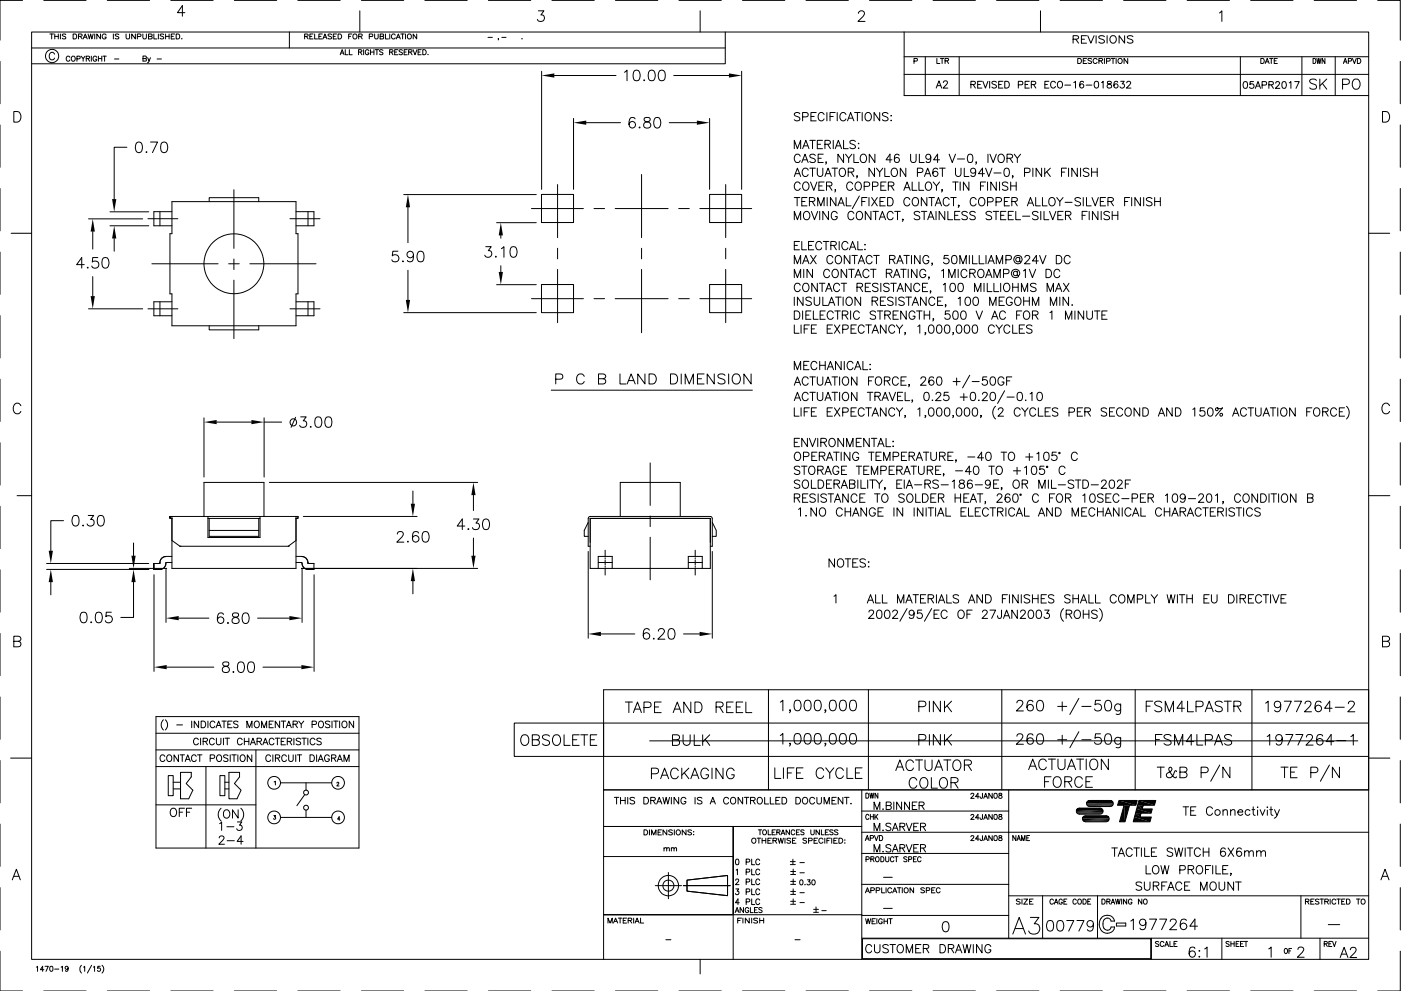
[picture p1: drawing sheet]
<svg xmlns="http://www.w3.org/2000/svg" width="420mm" height="297mm" viewBox="0 0 420 297" stroke-linecap="round" stroke-linejoin="round" font-family="sans-serif">
<g fill="none" stroke="#000" stroke-width=".3">
<path d="M0 18.4v12.7M6.8 .1h-6.8v12M9.5 9.6h401v278h-401zM9.5 14.4h208M13.1 .1h12.7M14.9 10.2h1.1M15.5 10.2v1.5M16.3 16.2a.8 .8 0 0 0-.9-.5 .8 .8 0 0 0-.6 .8v.6a.81 .81 0 0 0 .6 .8 .81 .81 0 0 0 .9-.5M16.4 10.9h1.1M16.4 10.2v1.5M17.5 10.2v1.5M18.1 10.2v1.5"/>
<path d="M19.7 10.4l-.4-.2-.6 .2 .1 .3 .9 .4-.1 .5-.9-.1M21 17.2a.57 .57 0 0 0-.7-.4 .57 .57 0 0 0-.4 .6v.4a.56 .56 0 0 0 .4 .6 .56 .56 0 0 0 .7-.4M21.7 16.9a.7 .7 0 0 1 .9 .7 .7 .7 0 0 1-1.1 .5l-.1-.7zM21.9 10.2h.6a.78 .78 0 0 1 .5 .7 .78 .78 0 0 1-.5 .8h-.6zM23.1 17.6h.8l.1-.6-.9-.2v1.6M23.5 10.9l1-.1 .1-.4-.1-.2h-1v1.5M24.1 10.9l.5 .8M24.3 16.8l.6 .8v.8M24.9 11.7l.7-1.5 .6 1.5M25.2 11.2h.8M25.5 16.8l-.6 .8M25.9 17.6l.9-.1v-.6l-.9-.1v1.6"/>
<path d="M26.4 17.6l.5 .8M26.4 10.2l.4 1.5 .4-1.5 .4 1.5 .3-1.5M27.4 16.8v1.6M28.4 10.2v1.5M29 17.2a.57 .57 0 0 0-.6-.4 .57 .57 0 0 0-.5 .6v.4a.55 .55 0 0 0 .5 .6 .55 .55 0 0 0 .6-.6h-.4M29.5 16.8v1.6M29.5 17.6h1M30.1 10.2v1.5l-1.1-1.5v1.5M30.5 16.8v1.6M30.9 16.8h1M31.4 16.8v1.6M31.8 10.5a.62 .62 0 0 0-.6-.3 .62 .62 0 0 0-.6 .5v.4a.59 .59 0 0 0 .6 .6 .59 .59 0 0 0 .6-.6h-.3"/>
<path d="M32.2 .1h12.7M34 10.2v1.5M34.3 17.7h1.3M35.6 10.4l-.4-.2-.7 .2 .2 .3 .9 .4-.1 .5-1-.1M37.8 10.2v1l.5 .5 .5-.2 .1-1.3M40.6 10.2v1.5l-1.1-1.5v1.5M41.2 11l.9-.1 .2-.5-.2-.2h-.9v1.5M42.8 10.2v1l.5 .5 .6-.2v-1.3M42.9 17.6l.9-.1 .1-.5-1-.2v1.5l1-.1v-.5l-.3-.1M44.3 17.3l.4 1 .4-1M44.5 10.9l1-.1 .1-.2-.1-.4h-1v1.5l1-.1 .1-.4-.4-.3M44.7 18.3l-.5 .5"/>
<path d="M46.1 10.2v1.5h1M47.1 17.7h1.3M47.5 10.2v1.5M49.1 10.4l-.4-.2-.7 .2 .2 .3 .8 .4-.1 .5-.9-.1M49.7 10.9h1M49.7 10.2v1.5M50.7 10.2v1.5M51.2 .1h12.7M51.4 10.9h.6M52.4 10.2h-1v1.5h1M52.8 10.2h.6a.78 .78 0 0 1 .5 .7 .78 .78 0 0 1-.5 .8h-.6zM54.4 11.6h.2z"/>
<path d="M55.5 3.8h-2.3l1.5-2.1v3.2M70.3 .1h12.7M86.8 9.6v4.8M89.3 .1h12.7M91.4 10.9l.8-.1 .2-.4-.2-.2h-.8v1.5M91.9 10.9l.5 .8M92.9 10.9h.6M93.9 10.2h-1v1.5h1M94.4 10.2v1.5h.9M95.6 10.9h.7M96.6 10.2h-1v1.5h1M96.9 11.7l.6-1.5 .5 1.5"/>
<path d="M97.1 11.2h.7M99.4 10.4l-.9-.2-.1 .5 .9 .3 .1 .5-.3 .2-.7-.2M99.9 10.9h.6M100.9 10.2h-1v1.5h1M101.4 10.2h.5a.76 .76 0 0 1 .6 .7 .76 .76 0 0 1-.6 .8h-.5zM102 16.4l.6-1.5 .6 1.5M102.2 15.9h.8M103.5 14.9v1.5h.9M104.6 10.9h.6M104.8 14.9v1.5h.8M105.5 10.2h-.9v1.5M107.5 15.6h.9l.1-.4-.3-.3h-.7v1.5"/>
<path d="M107.6 10.9l.9-.1 .1-.5-1-.1v1.5M107.9 3.2v6.4M108 15.6l.5 .8M108.1 10.9l.5 .8M108.4 .1h12.7M109.1 14.9v1.5M110.6 15.3a.54 .54 0 0 0-.6-.4 .54 .54 0 0 0-.4 .6v.4a.53 .53 0 0 0 .5 .5 .53 .53 0 0 0 .5-.5h-.3M110.7 11l1-.1 .1-.6-1.1-.1v1.5M111.1 14.9v1.5M111.1 15.6h1M112.1 14.9v1.5M112.4 10.2v1l.4 .5 .4-.1 .2-.4v-1"/>
<path d="M112.5 14.9h1M113 14.9v1.5M114 10.9l.9-.1v-.6h-.9v1.5l.9-.1 .2-.4-.4-.3M114.9 15.1l-.4-.2-.7 .2 .2 .4 .9 .5-.4 .4-.7-.2M115.6 10.2v1.5h.9M116.8 15.6h.9l.1-.5-1-.2v1.5M116.9 10.2v1.5M117.3 15.6l.6 .8M118.4 15.6h.6M118.5 10.5a.6 .6 0 0 0-.6-.3 .6 .6 0 0 0-.5 .5v.4a.6 .6 0 0 0 .5 .6 .6 .6 0 0 0 .6-.4M118.8 11.7l.7-1.5 .6 1.5M119.1 11.2h.7"/>
<path d="M119.3 14.9h-.9v1.5h.9M120.2 10.2h1M120.7 15.1l-.4-.2-.6 .2 .1 .4 .9 .5-.4 .4-.6-.2M120.7 10.2v1.5M121.2 15.6h.6M121.6 10.2v1.5M122.1 14.9h-.9v1.5h.9M122.6 15.6h.8l.1-.5-.9-.2v1.5M123.1 15.6l.5 .8M123.9 14.9l.6 1.5 .6-1.5M125 10.2v1.5l-1.1-1.5v1.5M125.4 15.6h.6"/>
<path d="M126.3 14.9h-.9v1.5h.9M126.8 14.9h.5a.82 .82 0 0 1 .5 .7 .82 .82 0 0 1-.5 .8h-.5zM127.4 .1h12.7M128.4 16.3h.1M146.3 11.2h1.4M146.5 .1h12.7M149.5 11.6l-.1 .4M150.5 11.2h1.3M156.5 11.6h.1zM161.5 3.2h1.6l-.9 1.3a1.01 1.01 0 0 1 1.1 1.1 1.01 1.01 0 0 1-1.4 .8l-.4-.1-.3-.5M165.5 .1h12.7M184.6 .1h12.7"/>
<path d="M203.6 .1h12.7M210 3.2v6.4M217.5 9.6v9.5h-208M222.7 .1h12.7M241.7 .1h12.7M257.4 4v-.1a1.01 1.01 0 0 1 1.3-.7l.4 .4a1.05 1.05 0 0 1-.3 1.3l-1.5 1.5h2.1M260.8 .1h12.7M271.1 17h139.4M271.1 9.6v19h139.4M274.1 18.3l.9-.1 .1-.6-1-.1v1.5M277.5 17v11.6M279.8 .1h12.7"/>
<path d="M281 17.5v1.5h.9M282 17.5h1M282.5 17.5v1.5M283.4 18.2l1-.1v-.5l-1-.1v1.5M284 18.2l.5 .8M287.7 17v11.6M298.9 .1h12.7M312 3.2v6.4M317.9 .1h12.7M321.8 11.8l1.4-.2 .3-.5-.3-.3-1.4-.1v2.2M322.6 11.8l.9 1.1M323.2 17.5h.6a.79 .79 0 0 1 .5 .8 .79 .79 0 0 1-.5 .7h-.6z"/>
<path d="M324.3 11.8h.9M324.9 18.2h.6M325.8 10.7h-1.5v2.2h1.5M325.9 17.5h-1v1.5h1M326.2 10.7l1 2.2 .9-2.2M327.4 17.7l-.4-.2-.7 .2v.3l1.1 .6v.2l-.4 .2-.7-.2M328.7 10.7v2.2M329 17.9a.62 .62 0 0 0-.7-.4 .62 .62 0 0 0-.5 .6 .68 .68 0 0 0 .3 .8 .68 .68 0 0 0 .8-.1l.1-.1M329.6 18.2h.7l.4-.4-.2-.2-.9-.1v1.5M330.1 18.2l.6 .8M331.2 11l-.6-.3-1.1 .3 .3 .5 1.2 .5 .2 .6a1.16 1.16 0 0 1-1.7 0M331.2 17.5v1.5"/>
<path d="M331.9 18.3l.9-.1 .1-.6-1-.1v1.5M332 10.7v2.2M333.1 11a1.03 1.03 0 0 1 1.4 .1 1.03 1.03 0 0 1 0 1.4 1.03 1.03 0 0 1-1.4 .1l-.2-.5zM333.2 17.5h1.1M333.8 17.5v1.5M334.7 17.5v1.5M337 .1h12.7M337.3 10.7v2.2l-1.7-2.2v2.2M338.2 17.5v1.5l-1.1-1.5v1.5M339.8 11l-.6-.3-1.1 .3 .2 .5 1.2 .5 .3 .6a1.16 1.16 0 0 1-1.7 0M356 .1h12.7M365.7 3.9l.7-.7v3.2"/>
<path d="M372 17v11.6M375.1 .1h12.7M378.1 17.5h.5a.81 .81 0 0 1 .6 .8 .81 .81 0 0 1-.6 .7h-.5zM379.4 19l.6-1.5 .6 1.5M379.6 18.5h.8M380.7 17.5h1.1M381.3 17.5v1.5M382.1 18.2h.6M383.1 17.5h-1v1.5h1M390.4 17v11.6M393.8 17.5a.77 .77 0 0 1 .9 .8 .77 .77 0 0 1-.9 .7zM394.1 .1h12.7"/>
<path d="M394.9 17.5l.3 1.5 .3-1.5 .3 1.5 .4-1.5M397.3 17.5v1.5l-.8-1.5v1.5M400.4 17v11.6M402.9 19l.5-1.5 .6 1.5M403.1 18.5h.7M404.4 18.3l.8-.1v-.6l-.8-.1v1.5M405.6 17.5l.6 1.5 .5-1.5M407.1 17.5h.5a.81 .81 0 0 1 .5 .8 .81 .81 0 0 1-.5 .7h-.5zM413.2 .1h6.7v12M419.9 18.4v12.7M0 37.5v12.7M4.1 33.4h1.1a1.69 1.69 0 0 1 1.1 1.6 1.69 1.69 0 0 1-1.1 1.6h-1.1z"/>
<path d="M162.4 21.4v35.4M166.2 22.6h18.5M172 35.5v21.3M175.8 36.8h10.3M187.3 21.7l.7-.7v3.2M190.3 21.2a1.01 1.01 0 0 1 1.5 .5 2.52 2.52 0 0 1-.3 2.4 1.08 1.08 0 0 1-1.5-.5 2.86 2.86 0 0 1 .3-2.4zM190.5 35.6a.92 .92 0 0 0-.9-.4 .92 .92 0 0 0-.8 .6 1.85 1.85 0 0 0 .7 2.6 .99 .99 0 0 0 1.1-.9 .99 .99 0 0 0-.9-1.1 .99 .99 0 0 0-1.1 .9M191.8 38l.2 .2-.2 .2-.2-.2zM193.2 23.9l.1 .2-.1 .1zM193.3 35.3a.63 .63 0 0 0 .3 1.1 1.32 1.32 0 0 1 1.6 1.3 1.1 1.1 0 0 1-1.3 .7 1.1 1.1 0 0 1-.9-1.1 1.34 1.34 0 0 1 1.5-.9 .63 .63 0 0 0 .3-1.1zM194.8 21.2a1.01 1.01 0 0 1 1.5 .5 2.52 2.52 0 0 1-.3 2.4 1.08 1.08 0 0 1-1.5-.5 2.86 2.86 0 0 1 .3-2.4zM196.5 35.3a1.03 1.03 0 0 1 1.5 .5 1.63 1.63 0 0 1-1.1 2.6 2.06 2.06 0 0 1-.4-3.1z"/>
<path d="M197.9 21.2a1.01 1.01 0 0 1 1.5 .5 2.69 2.69 0 0 1-.3 2.4 1.05 1.05 0 0 1-1.5-.5 2.52 2.52 0 0 1 .3-2.4zM200.7 36.8h8.3M202.1 22.6h16.5M212.8 35.5v21.3M222.4 21.4v35.4M239.9 34.1a.92 .92 0 0 0-.9-.4 .92 .92 0 0 0-.8 .6l.3 .4 1.1 .5 .3 .7a1.12 1.12 0 0 1-1.7 0M240.7 35l1.4-.1 .3-.3-.1-.6-.5-.3h-1.1v2.5M243.2 34.9h1M244.8 33.7h-1.6v2.5h1.6M247.1 34.3a.92 .92 0 0 0-1-.6 .92 .92 0 0 0-.7 1v.6a.91 .91 0 0 0 .7 .9 .91 .91 0 0 0 1-.6M248 33.7v2.5M248.9 34.9h1"/>
<path d="M250.5 33.7h-1.6v2.5M251.1 33.7v2.5M253.7 34.3a.94 .94 0 0 0-1.1-.6 .94 .94 0 0 0-.7 1 1.05 1.05 0 0 0 .3 1.3 1.05 1.05 0 0 0 1.4-.1l.1-.3M254.2 36.2l.9-2.5 1 2.5M254.5 35.4h1.2M256.3 33.7h1.7M257.1 33.7v2.5M258.6 33.7v2.5M259.6 34.1l.3-.2a1.24 1.24 0 0 1 1.5 .8 1.24 1.24 0 0 1-.8 1.5 1.27 1.27 0 0 1-1.2-.7 1.27 1.27 0 0 1 .2-1.4zM263.8 33.7v2.5l-1.7-2.5v2.5M266.3 34.1a.95 .95 0 0 0-.9-.4 .95 .95 0 0 0-.8 .6l.3 .4 1.2 .5 .2 .7a1.16 1.16 0 0 1-1.7 0M267.1 34.7h.3z"/>
<path d="M267.1 36.1h.3zM271.1 22.3h139.4M280.8 26.4l.8-2.2 .8 2.2M281.1 25.7h1M282.9 24.8l.4-.6 .7 .1 .1 .3-.3 .7-1 1.1h1.5M291.2 25.3l1.2-.1v-.7l-1.2-.1v2M291.8 25.3l.7 1.1M293.2 25.3h.8M294.5 24.4h-1.3v2h1.3M294.8 24.4l.7 2 .8-2M296.8 24.4v2M298.8 24.7l-.5-.3-.8 .3 .1 .4 1.1 .5 .1 .5-.2 .2a.85 .85 0 0 1-1.1-.2"/>
<path d="M299.5 25.3h.8M300.8 24.4h-1.3v2h1.3M301.3 24.4h.7a1.08 1.08 0 0 1 .7 1 1.08 1.08 0 0 1-.7 1h-.7zM305.4 25.4l1.2-.1 .1-.8-1.3-.1v2M307.4 25.3h.8M308.7 24.4h-1.3v2h1.3M309.3 25.3l1.1-.1 .2-.4-.5-.4h-.8v2M310 25.3l.6 1.1M313.4 25.3h.7M314.6 24.4h-1.2v2h1.2M316.5 24.8a.74 .74 0 0 0-.8-.4 .74 .74 0 0 0-.6 .7 .84 .84 0 0 0 .2 1.1 .84 .84 0 0 0 1.1-.1l.1-.2M317.3 24.7a.93 .93 0 0 1 1.3 .1 .93 .93 0 0 1-.1 1.3 .93 .93 0 0 1-1.3-.1 .93 .93 0 0 1 .1-1.3z"/>
<path d="M319.3 25.5h1.8M322 24.8l.5-.4v2M325 24.7l-.1-.2a.68 .68 0 0 0-1 .3v1.3a.62 .62 0 0 0 1 .1 .62 .62 0 0 0-.2-1 .62 .62 0 0 0-.9 .5M325.7 25.5h1.7M328.4 24.5a.68 .68 0 0 1 1 .3l.1 .4a.93 .93 0 0 1-.6 1.2h-.2a1.3 1.3 0 0 1-.3-1.9zM330.4 24.8l.4-.4v2M332.2 24.5v.5l.6 .2a.6 .6 0 0 1 .6 .6 .6 .6 0 0 1-.5 .6l-.7-.1-.2-.3a1.03 1.03 0 0 1 1.2-1v-.5zM335.2 24.7l-.4-.3a1.07 1.07 0 0 0-.8 1 1.07 1.07 0 0 0 .7 1 .63 .63 0 0 0 .6-.6 .63 .63 0 0 0-.6-.6 .63 .63 0 0 0-.6 .5M336.1 24.4h1l-.5 .7a.68 .68 0 0 1 .5 1.1 .68 .68 0 0 1-1.2-.2M337.9 24.8l.4-.4h.4l.4 .4-.3 .6-1 1h1.4M373.1 24.5a.68 .68 0 0 1 1 .3v.5a.91 .91 0 0 1-.5 1.2h-.2a1.3 1.3 0 0 1-.3-2zM375.9 24.5h-1l-.1 .8a.72 .72 0 0 1 1.1 0 .72 .72 0 0 1-.1 1.1 .72 .72 0 0 1-1.1-.3"/>
<path d="M376.5 26.5l.8-2 .7 2M376.8 25.8h.9M378.5 25.5l1.2-.1 .2-.3-.2-.6h-1.2v2M380.5 25.4l1.2-.1 .2-.3-.2-.5h-1.2v2M381.2 25.4l.7 1.1M382.6 24.9l.2-.4h.6l.4 .5-1.3 1.5h1.3M384.7 24.5a.64 .64 0 0 1 1 .3l.1 .5a.98 .98 0 0 1-.6 1.2h-.2a1.33 1.33 0 0 1-.3-2zM386.6 24.8l.5-.3v2M388.3 24.5h1.3l-.9 2M394.8 24.1a1.17 1.17 0 0 0-2 .3l.3 .4 1.2 .5a.82 .82 0 0 1 .5 1 1.36 1.36 0 0 1-2 0M395.8 23.7v3M396.6 25l1.3 1.7"/>
<path d="M397.9 23.7l-2.1 2M402.6 25.3l1.8-.2a.8 .8 0 0 0 .3-.8 .8 .8 0 0 0-.8-.6h-1.3v3M406.1 23.8a1.48 1.48 0 0 1 1.8 .7 1.48 1.48 0 0 1-.3 1.8 1.13 1.13 0 0 1-1.3 .4 1.13 1.13 0 0 1-.7-1.1 1.89 1.89 0 0 1 .5-1.8zM414.6 33.4h1.1a1.69 1.69 0 0 1 1.1 1.6 1.69 1.69 0 0 1-1.1 1.6h-1.1zM419.9 37.5v12.7M0 56.5v12.7M38.1 44.1h-3.9v15.6M41.1 42.7a.98 .98 0 0 1 1.4 .5 2.04 2.04 0 0 1-.7 2.5h-.3a2.01 2.01 0 0 1-.4-3zM43.8 45.6h.3l-.2 .1zM45.1 42.6h2.1l-1.5 3.1M48.6 42.7a1.03 1.03 0 0 1 1.5 .5 2.48 2.48 0 0 1-.3 2.4 1.03 1.03 0 0 1-1.5-.4 2.82 2.82 0 0 1 .3-2.5zM70.1 56.9v17.6"/>
<path d="M121.1 58.3h39.7M162.4 58.3h9.6v8.4h-9.6zM167.2 55.3v15.9M192.4 52.3v18.9M212.8 58.3h9.6v8.4h-9.6zM217.6 55.3v15.9M238.2 44.6v-2.5l.9 2.5 1-2.5v2.5M238.2 52.9l.9-2.5 1 2.5M238.2 59.2h1.7M238.5 52.1h1.3M239.1 59.2v2.5M240 46.8a.92 .92 0 0 0-1.1-.6 .92 .92 0 0 0-.7 1v.6a.91 .91 0 0 0 .8 .9 .91 .91 0 0 0 1-.6"/>
<path d="M240 55.1a.92 .92 0 0 0-1.1-.5 .92 .92 0 0 0-.7 .9v.6a.91 .91 0 0 0 .8 1 .91 .91 0 0 0 1-.6M240.5 48.7l.9-2.5 1 2.5M240.7 44.6l1-2.5 .9 2.5M240.8 47.9h1.2M241 43.7h1.3M241.2 54.7a1.24 1.24 0 0 1 1.5 .8 1.24 1.24 0 0 1-.8 1.6 1.31 1.31 0 0 1-1.2-1 1.31 1.31 0 0 1 .5-1.4zM242 59.2h-1.5v2.5h1.5M242.4 51a.91 .91 0 0 0-1.1-.6 .91 .91 0 0 0-.7 .9v.6a.92 .92 0 0 0 .7 1 .92 .92 0 0 0 1.1-.6M242.9 42.1h1.6M242.9 50.4h1.6M243.1 54.6l1 2.5 .9-2.5M243.7 42.1v2.5"/>
<path d="M243.7 50.4v2.5M244.5 46.6a.92 .92 0 0 0-.9-.4 .92 .92 0 0 0-.7 .6l.2 .4 1.2 .5 .2 .7a1.12 1.12 0 0 1-1.6 0M245.1 50.4v1.8a.83 .83 0 0 0 .8 .7 .83 .83 0 0 0 .9-.7v-1.8M245.1 43.3h1M245.4 47.4h.9M245.6 55.7h.9M246.7 42.1h-1.6v2.5h1.6M246.9 46.2h-1.5v2.5h1.5M247.1 54.6h-1.5v2.5h1.5M247.4 43.3l1.4-.2 .2-.6-.5-.4h-1.1v2.5M247.4 52.9l.9-2.5 1 2.5M247.7 52.1h1.2"/>
<path d="M247.9 48.6h-.3h.3l-.3 .6M247.9 55.7h1.4l.2-.4-.2-.6-1.4-.1v2.5M248.1 59.2v2.5M248.2 43.3l.8 1.3M248.7 55.7l.8 1.4M249.5 50.4h1.7M249.9 42.1v2.5M250.4 50.4v2.5M250.5 44.6l.9-2.5 1 2.5M250.6 56.9h-.2h.2l-.2 .7M250.7 59.2v2.5l-1.7-2.5v2.5M250.8 43.7h1.2"/>
<path d="M251.9 50.7a1.14 1.14 0 0 1 1.6 .2 1.14 1.14 0 0 1-.2 1.6 .9 .9 0 0 1-1 .4 .9 .9 0 0 1-.6-1zM253 42.1v2.5h1.4M253 46.2v2.5l-1.7-2.5v2.5M253.6 46.2l.9 1.2v1.3M253.8 59.2v2.5h1.4M254.4 51.6l1.4-.1 .3-.4-.2-.5-1.5-.2v2.5M255.2 51.6l.9 1.3M255.5 46.2l-1 1.2M255.7 55.1a.92 .92 0 0 0-1.1-.5 .92 .92 0 0 0-.7 .9 1.05 1.05 0 0 0 .4 1.3 1.05 1.05 0 0 0 1.3-.1l.1-.2M256.1 46.2v2.5h1.4M256.5 42.4a.94 .94 0 0 0-1.6 .3l.2 .3 1.2 .5 .2 .7a1.12 1.12 0 0 1-1.6 0M256.9 54.7a1.24 1.24 0 0 1 1.5 .8 1.24 1.24 0 0 1-.8 1.6 1.31 1.31 0 0 1-1.2-1 1.31 1.31 0 0 1 .5-1.4z"/>
<path d="M257.1 52.8h-.2h.2l-.2 .6M257.4 43h.2zM257.4 44.4h.2zM257.7 58.7l-2.1 3.9M258.2 46.6a.93 .93 0 0 1 1.1-.4 .93 .93 0 0 1 .6 1v.6a.95 .95 0 0 1-1 .9 .95 .95 0 0 1-.9-.9zM259.2 55.9h1l.6-.5a.68 .68 0 0 0-.6-.8h-1v2.5M260 59.2h-1.6v2.5M260.6 59.2v2.5M261.4 59.2l1.7 2.5M261.7 55.9l1.5-.2v-.9l-.5-.2h-1v2.5M262.3 50.4v2.5l-1.7-2.5v2.5M262.4 46.2v2.5l-1.7-2.5v2.5"/>
<path d="M262.8 50.4l1 1.2v1.3M263.1 59.2l-1.7 2.5M264.2 55.7h.9M264.8 50.4l-1 1.2M265.3 50.4v2.5h1.5M265.5 59.2h-1.6v2.5h1.6M265.7 54.6h-1.5v2.5h1.5M266.2 59.2h.8a1.35 1.35 0 0 1 .9 1.3 1.35 1.35 0 0 1-.9 1.2h-.8zM266.4 55.7h1.4l.3-.6-.6-.5h-1.1v2.5M267.3 55.7l.8 1.4M267.5 50.7a.92 .92 0 0 1 1-.3 .92 .92 0 0 1 .7 .9v.6a.95 .95 0 0 1-1 1 .95 .95 0 0 1-.9-1zM267.5 47.9h-1.8l1.2-1.7v2.5"/>
<path d="M269.6 46.6a.7 .7 0 0 0-1-.3l-.3 .4a1.45 1.45 0 0 0 .6 2 .76 .76 0 0 0 .8-.7 .76 .76 0 0 0-.7-.8 .76 .76 0 0 0-.8 .7M271.1 57.1l.9-2.5 1 2.5M271.4 56.2h1.2M271.7 50.4v2.5l-1.7-2.5v2.5M272.8 59.8a.91 .91 0 0 0-1-.6 .91 .91 0 0 0-.7 .9v.6a.92 .92 0 0 0 .7 1 .92 .92 0 0 0 1-.6M273.1 46.2v1.8a.84 .84 0 0 0 .8 .7 .84 .84 0 0 0 .8-.7v-1.8M273.6 54.6v2.5h1.4M273.8 59.5a.92 .92 0 0 1 1.1-.3 .92 .92 0 0 1 .6 .9v.6a.95 .95 0 0 1-1 1 .95 .95 0 0 1-.9-1zM275.1 51.7h1.1a.66 .66 0 0 0 .6-.6 .66 .66 0 0 0-.6-.7h-1.1v2.5M275.6 54.6v2.5h1.4M275.7 46.2v2.5h1.5M277.2 52.9l1-2.5 .9 2.5"/>
<path d="M277.6 52.1h1.2M278 54.7a1.24 1.24 0 0 1 1.5 .8 1.24 1.24 0 0 1-.8 1.6 1.31 1.31 0 0 1-1.2-1 1.31 1.31 0 0 1 .5-1.4zM278 59.2v2.5l-1.7-2.5v2.5M278.6 59.2h1.6M279.1 47.1a.77 .77 0 0 1-1 .6 .77 .77 0 0 1-.3-1.3 .77 .77 0 0 1 1.3 .2v.5a1.13 1.13 0 0 1-.9 1.6l-.4-.1-.1-.2M279.4 59.2v2.5M279.9 54.6l.9 1.1v1.4M281.2 50.7a.73 .73 0 0 0-.7-.3 .73 .73 0 0 0-.6 .5 1.46 1.46 0 0 0 .6 2 .78 .78 0 0 0 .8-.7 .78 .78 0 0 0-.7-.9 .78 .78 0 0 0-.9 .8M281.8 47.9h-1.8l1.2-1.7v2.5M281.8 50.4h1.7M281.8 54.6l-1 1.1M282.6 56.9h-.2h.2l-.2 .7"/>
<path d="M282.6 50.4v2.5M284.6 46.2l1 2.5 1-2.5M284.6 59.8a.91 .91 0 0 0-1-.6 .91 .91 0 0 0-.7 .9 1.07 1.07 0 0 0 .2 1.3 1.07 1.07 0 0 0 1.2 .2l.3-.5M285.1 59.2h1.7M285.7 54.6h1.7M286 59.2v2.5M286.6 50.4v1.8a.83 .83 0 0 0 .8 .7 .83 .83 0 0 0 .8-.7v-1.8M286.6 54.6v2.5M287.1 47.7h2.2M288 54.6v2.5M289.2 50.4v2.5h1.4M290.4 46.3a.82 .82 0 0 1 1.3 .4l.1 .6a1.07 1.07 0 0 1-.7 1.4h-.3a1.32 1.32 0 0 1-.6-2z"/>
<path d="M290.6 54.6v2.5l-1.7-2.5v2.5M292.6 51.3a.77 .77 0 0 1-1 .6 .77 .77 0 0 1-.3-1.2 .77 .77 0 0 1 1.2 0 1.33 1.33 0 0 1-.8 2.2l-.5-.4M292.7 59.8a.91 .91 0 0 0-1-.6 .91 .91 0 0 0-.7 .9v.6a.92 .92 0 0 0 .7 1 .92 .92 0 0 0 1-.6M292.9 48.6h-.3h.3l-.3 .6M293.7 59.5a1.16 1.16 0 0 1 1.6 .2 1.16 1.16 0 0 1-.2 1.7 .92 .92 0 0 1-1.1 .3 .92 .92 0 0 1-.5-1zM294 55.7h1M295.2 52.1h-1.7l1.1-1.7v2.5M295.6 50.4l.9 2.5 1-2.5M295.6 54.6h-1.6v2.5M296.2 54.6v2.5M296.3 46.2v2.5M296.9 46.2l1 2.5 .9-2.5"/>
<path d="M298.1 51.8h2.1M298.8 54.6v2.5l-1.7-2.5v2.5M299.5 46.6l.3-.3a1.24 1.24 0 0 1 1.5 .9 1.24 1.24 0 0 1-.8 1.5 1.27 1.27 0 0 1-1.2-.7 1.27 1.27 0 0 1 .2-1.4zM299.8 54.6v2.5M301.4 50.5a.8 .8 0 0 1 1.2 .4 1.26 1.26 0 0 1-.8 2 1.6 1.6 0 0 1-.4-2.4zM302 47.4l1.4-.1 .3-.4-.1-.4-.5-.3h-1.1v2.5M302.3 54.9a.92 .92 0 0 0-.9-.4 .92 .92 0 0 0-.8 .6l.2 .4 1.2 .5 .3 .7a1.12 1.12 0 0 1-1.7 0M302.7 59.2h-1.5v2.5h1.5M302.9 47.4l.8 1.3M303.1 55.7h1.7M303.1 54.6v2.5M303.8 52.8h-.2h.2l-.2 .6"/>
<path d="M304.2 46.2l.9 1.2v1.3M304.8 54.6v2.5M306.1 46.2l-1 1.2M307.3 51.7l1.4-.1 .2-.3-.1-.7-1.5-.2v2.5M309.8 50.4v2.5M310.6 59.2v2.5h1.4M312.4 50.4v2.5l-1.7-2.5v2.5M312.6 59.2v2.5h1.4M313.3 50.4v2.5M313.9 51.5l1.1 1.4M314.7 59.5a1.16 1.16 0 0 1 1.7 .2 1.16 1.16 0 0 1-.2 1.7l-.3 .2a1.14 1.14 0 0 1-1.3-.4 1.14 1.14 0 0 1 0-1.4zM315 50.4l-1.7 1.7"/>
<path d="M316.9 59.2l.9 1.2v1.3M318.3 51.6h1M318.8 59.2l-1 1.2M319.9 50.4h-1.6v2.5M320.5 50.4v2.5M323.1 50.4v2.5l-1.7-2.5v2.5M324.1 59.5a.97 .97 0 0 0-1.7 .3l.4 .5 1.1 .4 .2 .7a1.18 1.18 0 0 1-1.7 0M324.1 50.4v2.5M324.9 59.2v2.5M325.8 59.2v2.5h1.4M326.6 50.7a.97 .97 0 0 0-1.7 .3l.4 .5 1.1 .4 .2 .6a1.09 1.09 0 0 1-1.7 0M327.4 51.6h1.7"/>
<path d="M327.4 50.4v2.5M327.5 59.2l1 2.5 .9-2.5M329.1 50.4v2.5M331.6 59.2h-1.6v2.5h1.6M338.8 59.2h-1.5v2.5M339.4 59.2v2.5M342 59.2v2.5l-1.6-2.5v2.5M343 59.2v2.5M345.5 59.5a.97 .97 0 0 0-1.7 .3l.2 .3 1.4 .6 .1 .7a1.16 1.16 0 0 1-1.7 0M346.3 59.2v2.5M348 59.2v2.5M419.9 56.5v12.7"/>
<path d="M0 75.6v12.7M3.3 69.9h6.2M25.3 79.3h-2.3l1.5-2.1v3.2M26.5 65.6h16.3M27.8 69.4v5.3M29.3 77.2h-1.5l-.1 1.4a1.11 1.11 0 0 1 1.7 0 1.11 1.11 0 0 1-.3 1.6 1.11 1.11 0 0 1-1.6-.5M31 77.3a1.08 1.08 0 0 1 1.5 .5 1.63 1.63 0 0 1-1 2.6 1.46 1.46 0 0 1-.9-1.8zM33 67.7h11.6M33 63.5h11.6M34.2 71.5v3.8M44.4 65.6h8.9M45.6 79.1h19.8"/>
<path d="M48 63.4v4.3M51 70v18.1zM51 70h.6v-9.6h37.2v9.6h.6M51.6 63.4h-5.5v4.3h5.5M62.7 60.4v-1.1h14.9v1.1M68.6 79.1h3.2M70.1 77.6v3.2M74.9 79.1h19.9M87 65.6h9M88.8 63.4h5.3v4.3h-5.3M89.4 70v18.1zM92.4 63.4v4.3"/>
<path d="M119.3 75.3h-1.5l-.2 1.4a1.12 1.12 0 0 1 1.7-.1 1.12 1.12 0 0 1-.1 1.7 1.12 1.12 0 0 1-1.7-.4M120.8 78.2l.2 .1-.2 .2zM122.3 62.1v10.7M124 76.4a.98 .98 0 0 1-1.4 .7 .98 .98 0 0 1-.3-1.5 .98 .98 0 0 1 1.6 .2 3.1 3.1 0 0 1-.3 2.5 1.04 1.04 0 0 1-1.4-.3M125.5 75.5a1.01 1.01 0 0 1 1.5 .4 2.86 2.86 0 0 1-.3 2.4 1.08 1.08 0 0 1-1.5-.4 2.52 2.52 0 0 1 .3-2.4zM145.7 73.9h1.6l-.9 1.2a1.06 1.06 0 0 1 1 1.6 1.06 1.06 0 0 1-1.9 .1l-.1-.3M148.7 76.8v.3l-.2-.2zM148.9 66.7h11.9M150.2 70.6v.8M150.2 79.7v1.8M150.4 74.5l.7-.6v3.2M153.4 74.1a1.08 1.08 0 0 1 1.5 .4 1.63 1.63 0 0 1-1.1 2.6 1.46 1.46 0 0 1-.8-1.8z"/>
<path d="M159.4 62.5h15.6M167.2 74.4v3.2M178.1 62.5h3.2M184.5 62.5h15.9M192.4 74.4v3.2M203.5 62.5h3.2M209.9 62.5h15.5M217.6 74.4v3.2M238.2 79.1v-2.5l.9 2.5 1-2.5v2.5M238.2 65.9v-2.5l.9 2.5 1-2.5v2.5M238.2 73.6h.9M239.8 72.4h-1.6v2.5h1.6"/>
<path d="M240.5 72.4v2.5h1.4M240.5 60.4h.9M240.7 79.1l1-2.5 .9 2.5M241 78.2h1.3M241.2 63.7a.93 .93 0 0 1 1-.3 .93 .93 0 0 1 .7 .9v.6a.95 .95 0 0 1-1 1 .95 .95 0 0 1-.9-1zM242.5 73.6h1M242.7 60.4l1.5-.1 .2-.6-.6-.5h-1.1v2.5M243.1 76.6l1.7 2.5M243.3 63.4l1 2.5 .9-2.5M243.6 60.4l.8 1.3M244.1 72.4h-1.6v2.5h1.6M244.8 76.6l-1.7 2.5"/>
<path d="M245.2 61.7v-2.5l1 2.5 .9-2.5v2.5M245.8 63.4v2.5M246.4 73a.92 .92 0 0 0-1-.6 .92 .92 0 0 0-.8 .9v.6a.91 .91 0 0 0 .8 1 .91 .91 0 0 0 1-.6M246.9 72.4h1.7M247.7 72.4v2.5M248.5 63.4v2.5l-1.7-2.5v2.5M249.2 73.6l1.4-.1 .2-.4-.1-.5-.5-.2h-1v2.5M249.8 77.2a.91 .91 0 0 0-1.1-.6 .91 .91 0 0 0-.7 .9 1.08 1.08 0 0 0 .2 1.2 1.08 1.08 0 0 0 1.2 .2l.4-.4M250 73.6l.8 1.3M250.7 76.9a1.14 1.14 0 0 1 1.6 .2 1.14 1.14 0 0 1-.2 1.6 .9 .9 0 0 1-1 .3 .9 .9 0 0 1-.6-.9zM251.1 64a.92 .92 0 0 0-1.1-.7 .92 .92 0 0 0-.7 1v.6a.89 .89 0 0 0 .9 1 .89 .89 0 0 0 .9-1h-.6M251.3 61.7l1-2.5 .9 2.5"/>
<path d="M251.7 72.4v2.5M251.7 60.9h1.2M254.3 73a.94 .94 0 0 0-1.1-.6 .94 .94 0 0 0-.7 .9v.6a.94 .94 0 0 0 .7 1 .94 .94 0 0 0 1.1-.6M254.8 74.9l.9-2.5 1 2.5M254.9 76.6v2.5l-1.7-2.5v2.5M255.1 74.1h1.2M255.5 76.6h1.6M256.1 64a.92 .92 0 0 0-1.1-.7 .92 .92 0 0 0-.7 1v.6a.91 .91 0 0 0 .7 1 .91 .91 0 0 0 1.1-.6M256.3 76.6v2.5M257 63.7a.93 .93 0 0 1 1.1-.3 .93 .93 0 0 1 .6 .9v.6a.95 .95 0 0 1-1 1 .95 .95 0 0 1-.9-1zM257.3 72.4v2.5h1.4M257.4 79.1l.9-2.5 1 2.5"/>
<path d="M257.7 78.2h1.2M258.4 60.4h1M259.3 73.3h.2zM259.3 74.8h.2zM261.2 63.4v2.5l-1.7-2.5v2.5M261.5 77.2a.91 .91 0 0 0-1-.6 .91 .91 0 0 0-.7 .9v.6a.92 .92 0 0 0 .7 1 .92 .92 0 0 0 1-.6M261.8 63.4h1.6M262 76.6h1.7M262.6 63.4v2.5M262.8 76.6v2.5M263.7 65.9l.9-2.5 1 2.5M263.9 60.4h1"/>
<path d="M264 65.1h1.2M266.8 77.8l1.4-.2 .2-.3-.1-.5-1.5-.2v2.5M267.6 77.8l.8 1.3M267.8 64a.92 .92 0 0 0-1-.6 .92 .92 0 0 0-.7 .9v.6a.91 .91 0 0 0 .7 1 .91 .91 0 0 0 1-.6M268.3 63.4h1.7M268.9 79.1l1-2.5 .9 2.5M269.2 63.4v2.5M269.3 78.2h1.2M270.8 65.8h-.2h.2l-.2 .6M271.1 76.6h1.6M271.9 76.6v2.5M273.3 76.6v2.5"/>
<path d="M275.8 63.7a.95 .95 0 0 0-.9-.4 .95 .95 0 0 0-.7 .7l.4 .5 1 .3 .2 .7a1.16 1.16 0 0 1-1.6 0M275.9 76.6v2.5l-1.6-2.5v2.5M276.3 63.4h1.7M277.2 63.4v2.5M278.2 65.9l.9-2.5 1 2.5M278.6 77.2a.91 .91 0 0 0-1.1-.6 .91 .91 0 0 0-.7 .9v.6a.89 .89 0 0 0 .9 1 .89 .89 0 0 0 .9-1h-.6M278.6 65.1h1.1M279.7 78.9h-.3h.3l-.3 .6M280.5 61.7l.9-2.5 1 2.5M280.7 63.4v2.5M280.8 60.9h1.2M283.3 63.4v2.5l-1.7-2.5v2.5"/>
<path d="M284.3 63.4v2.5h1.4M284.4 76.6h-1.2l-.1 1a.9 .9 0 0 1 1.3 0 .9 .9 0 0 1-.1 1.4 .9 .9 0 0 1-1.3-.4M285.7 76.7a.8 .8 0 0 1 1.2 .3 1.26 1.26 0 0 1-.9 2.1l-.5-.5-.1-1zM286.3 64.5h1M287.6 61.6h-.2h.2l-.2 .6M287.9 79.1v-2.5l.9 2.5 1-2.5v2.5M287.9 63.4h-1.6v2.5h1.6M290.1 63.7a.92 .92 0 0 0-.9-.4 .92 .92 0 0 0-.7 .7l.2 .3 1.2 .5 .2 .7a1.12 1.12 0 0 1-1.6 0M290.7 76.6v2.5M291.7 76.6v2.5h1.4M292.5 63.7a.92 .92 0 0 0-.9-.4 .92 .92 0 0 0-.8 .7l.5 .5 1 .3 .2 .7a1.12 1.12 0 0 1-1.7 0M293.7 76.6v2.5h1.4"/>
<path d="M295.7 76.6v2.5M296.2 60.5h1.1a.66 .66 0 0 0 .6-.6 .66 .66 0 0 0-.6-.7h-1.1v2.5M296.3 79.1l1-2.5 .9 2.5M296.7 78.2h1.2M297.4 63.7a.95 .95 0 0 0-.9-.4 .95 .95 0 0 0-.8 .7l.5 .5 .9 .3 .3 .7a1.16 1.16 0 0 1-1.7 0M297.9 63.4h1.6M298.7 60.5h1.1a.66 .66 0 0 0 .6-.6 .66 .66 0 0 0-.6-.7h-1.1v2.5M298.7 63.4v2.5M298.8 79.1v-2.5l1 2.5 .9-2.5v2.5M300.1 64.5h1M301.2 60.4h.9M301.7 77.9h1a.68 .68 0 0 0 .6-.5 .68 .68 0 0 0-.2-.7l-1.4-.1v2.5"/>
<path d="M301.7 63.4h-1.6v2.5h1.6M302.4 64.5h.9M303.4 60.4l1.5-.1 .2-.4-.1-.4-.5-.3h-1.1v2.5M303.9 63.4h-1.5v2.5h1.5M304.3 60.4l.8 1.3M304.6 63.4v2.5h1.5M305.8 77.5a.64 .64 0 0 0-1-.2 .64 .64 0 0 0 0 1 .64 .64 0 0 0 1-.2M305.8 77.2l.1 1.3a1 1 0 0 0 .6-1.2 1 1 0 0 0-1-.7 1.25 1.25 0 0 0-1.4 1.6 1.25 1.25 0 0 0 2.1 .5M306.7 64.8h2.1M307.4 77.2l.4-.6h.5l.5 .4-.4 .9-1.1 1.2h1.6M308.1 61.7l.9-2.5 1 2.5M308.4 60.9h1.2"/>
<path d="M311.3 63.7a.95 .95 0 0 0-.9-.4 .95 .95 0 0 0-.8 .7l.5 .5 1 .3 .2 .7a1.16 1.16 0 0 1-1.7 0M311.4 78.2h-1.8l1.2-1.6v2.5M311.8 76.6l.9 2.5 1-2.5M312.1 63.4v2.5M313.1 63.4v2.5h1.4M314.7 63.4l1 2.5 1-2.5M316.8 76.6h.8a1.35 1.35 0 0 1 .9 1.2 1.35 1.35 0 0 1-.9 1.3h-.8zM317.2 64.5h1M318.8 63.4h-1.6v2.5h1.6M319.4 60.6h2.1M319.5 64.5h1.4l.3-.4-.1-.5-.5-.2h-1.1v2.5M320.3 64.5l.9 1.4"/>
<path d="M320.9 77.2a.91 .91 0 0 0-1-.6 .91 .91 0 0 0-.7 .9v.6a.92 .92 0 0 0 .7 1 .92 .92 0 0 0 1-.6M324.5 64.5h1M326.1 63.4h-1.6v2.5M326.6 63.4v2.5M329.3 63.4v2.5l-1.7-2.5v2.5M330 60.4h1M330.2 63.4v2.5M332.3 60.4l1.4-.1 .2-.6-.6-.5h-1v2.5M332.7 63.7a.95 .95 0 0 0-.9-.4 .95 .95 0 0 0-.8 .7l.3 .3 1.2 .5 .2 .7a1.16 1.16 0 0 1-1.7 0M333.1 60.4l.8 1.3M333.5 64.5h1.7M333.5 63.4v2.5"/>
<path d="M335.2 63.4v2.5M337.3 60.4h.9M346.3 60.4h1.7M410.5 69.9h6.3M419.9 75.6v12.7M0 94.6v12.7M26.2 80.2h.3l-.2 .2zM26.5 92.6h16.3M27.8 82.9v5.9M44.4 92.6h8.9M48 90.5v4.1M51 88.1h.6v9.5h37.2v-9.5h.6"/>
<path d="M51.6 90.5h-5.5v4.1h5.5M62.7 97.6v1.3h14.9v-1.3M70.1 84v17.5M87 92.6h9M88.8 90.5h5.3v4.1h-5.3M92.4 90.5v4.1M121.1 93.7h39.7M122.3 81v8.9M148.9 85.3h11.9M159.4 89.5h15.6M162.4 85.3h9.6v8.4h-9.6zM167.2 80.8v15.9"/>
<path d="M178.1 89.5h3.2M184.5 89.5h15.9M192.4 80.8v18.9M203.5 89.5h3.2M209.9 89.5h15.5M212.8 85.3h9.6v8.4h-9.6zM217.6 80.8v15.9M238.2 93.2h.9a1.35 1.35 0 0 1 .8 1.3 1.35 1.35 0 0 1-.8 1.2h-.9zM238.2 83.2v-2.5l.9 2.5 1-2.5v2.5M238.2 97.4v2.5h1.4M238.2 89.1v2.5M240 85.5a.91 .91 0 0 0-1-.6 .91 .91 0 0 0-.8 .9v.6a.92 .92 0 0 0 .7 1 .92 .92 0 0 0 1.1-.6"/>
<path d="M240.2 97.4v2.5M240.7 93.2v2.5M240.8 89.1v2.5l-1.7-2.5v2.5M241 80.7v2.5M241.2 85a1.2 1.2 0 0 1 1.4 .5 1.2 1.2 0 0 1-.2 1.5 .9 .9 0 0 1-1.1 .4 .9 .9 0 0 1-.6-1v-.6zM241.2 98.6h.9M241.7 94.4h.9M242.7 97.4h-1.5v2.5M243.2 93.2h-1.5v2.5h1.5M243.3 89.4a.94 .94 0 0 0-1.6 .2l.2 .4 1.2 .5 .2 .7a1.12 1.12 0 0 1-1.6 0M243.3 98.6h1M243.7 80.7v2.5l-1.7-2.5v2.5"/>
<path d="M243.9 93.2v2.5h1.5M244.2 89.1v1.7a.83 .83 0 0 0 .8 .8 .83 .83 0 0 0 .8-.8v-1.7M244.9 97.4h-1.6v2.5h1.6M245.1 84.9v2.5l-1.6-2.5v2.5M245.7 84.9h1.7M246 94.4h.9M246.5 84.9v2.5M246.8 89.1v2.5h1.4M247.5 93.2h-1.5v2.5h1.5M247.6 87.4l1-2.5 .9 2.5M248 86.6h1.2M248.1 98.6h.9"/>
<path d="M248.5 91.6l.9-2.5 1 2.5M248.8 81.3a.92 .92 0 0 0-1.1-.6 .92 .92 0 0 0-.7 1v.6a.91 .91 0 0 0 .8 .9 .91 .91 0 0 0 1-.6M248.8 90.7h1.2M249.6 97.4h-1.5v2.5h1.5M249.9 93.8a.94 .94 0 0 0-1.1-.6 .94 .94 0 0 0-.7 1v.6a.94 .94 0 0 0 .7 .9 .94 .94 0 0 0 1.1-.6M250 80.8a1.24 1.24 0 0 1 1.5 .9 1.24 1.24 0 0 1-.8 1.5 1.31 1.31 0 0 1-1.2-.9 1.31 1.31 0 0 1 .5-1.5zM250.2 97.4l1.7 2.5M250.4 93.2h1.6M250.6 89.1h1.7M251.2 93.2v2.5M251.4 89.1v2.5M251.8 85.5a.94 .94 0 0 0-1.1-.6 .94 .94 0 0 0-.7 .9v.6a.94 .94 0 0 0 .7 1 .94 .94 0 0 0 1.1-.6"/>
<path d="M251.9 97.4l-1.7 2.5M252.3 84.9h1.6M252.6 94.4l1.4-.1 .3-.4-.1-.4-.5-.3h-1.1v2.5M252.7 98.7l1.5-.1 .2-.4-.1-.6-1.6-.2v2.5M252.9 89.1v2.5M253.1 84.9v2.5M253.4 94.4l.9 1.3M253.9 89.4l.5-.3a1.25 1.25 0 0 1 1.2 1.2 1.25 1.25 0 0 1-1.2 1.3l-.2-.2a1.6 1.6 0 0 1-.3-2zM253.9 80.7v2.5l-1.6-2.5v2.5M254.5 80.7h1.7M255.1 93.2v2.5M255.2 98.6h1"/>
<path d="M255.4 80.7v2.5M256.4 83.2l1-2.5 .9 2.5M256.8 97.4h-1.6v2.5h1.6M256.8 82.4h1.2M257 86.1l1.4-.1 .3-.4-.1-.5-1.6-.2v2.5M257.7 93.8a.92 .92 0 0 0-1-.6 .92 .92 0 0 0-.8 1v.6a.91 .91 0 0 0 .8 .9 .91 .91 0 0 0 1-.6M257.9 86.1l.8 1.3M258.1 89.1v2.5l-1.7-2.5v2.5M259.2 98a.91 .91 0 0 0-1.1-.6 .91 .91 0 0 0-.7 .9v.6a.92 .92 0 0 0 .7 1 .92 .92 0 0 0 1.1-.6M259.5 86.1h1M259.6 97.4h1.7M260.5 97.4v2.5"/>
<path d="M260.6 81.3a.94 .94 0 0 0-1.1-.6 .94 .94 0 0 0-.7 1 1.05 1.05 0 0 0 .3 1.3 1.05 1.05 0 0 0 1.4-.1l.1-.3M261.1 84.9h-1.6v2.5h1.6M261.1 80.7h1.6M261.5 90.2l1.5-.1 .2-.6-.6-.4h-1.1v2.5M261.5 99.9l1-2.5 .9 2.5M261.9 80.7v2.5M261.9 99h1.2M262.4 90.2l.8 1.4M262.6 93.6a.92 .92 0 0 0-.9-.4 .92 .92 0 0 0-.8 .6l.5 .5 1 .3 .2 .8a1.12 1.12 0 0 1-1.7 0M263.1 93.2h1.7M263.3 85.2a.94 .94 0 0 0-1.6 .3l.4 .5 1 .3 .2 .7a1.04 1.04 0 0 1-1.6 0M263.9 93.2v2.5"/>
<path d="M264 90.2h1M264.2 84.9v2.5M265.3 94.4l1.5-.1 .2-.4-.1-.4-.5-.3h-1.1v2.5M265.6 89.1h-1.6v2.5h1.6M265.7 97.4v2.5l-1.7-2.5v2.5M265.8 81.9l1.5-.1 .2-.6-.6-.5h-1.1v2.5M266.2 94.4l.8 1.3M266.7 85.2a.94 .94 0 0 0-1.7 .3l.2 .3 1.2 .5 .3 .7a1.04 1.04 0 0 1-1.7 0M266.7 81.9l.8 1.3M267.1 84.9h1.7M267.8 89.4a.94 .94 0 0 0-1.6 .2l.2 .4 1.2 .5 .2 .7a1.12 1.12 0 0 1-1.6 0M267.8 94.4h1"/>
<path d="M268 83.2l.9-2.5 1 2.5M268 84.9v2.5M268.3 98a.91 .91 0 0 0-1-.6 .91 .91 0 0 0-.8 .9v.6a.92 .92 0 0 0 .8 1 .92 .92 0 0 0 1-.6M268.3 82.4h1.2M268.7 89.1v2.5M268.8 97.4l.9 1.2v1.3M269 87.4l1-2.5 .9 2.5M269.4 93.2h-1.6v2.5h1.6M269.4 86.6h1.2M270.1 80.7h1.7M270.7 97.4l-1 1.2M270.9 80.7v2.5"/>
<path d="M271.2 89.4a.94 .94 0 0 0-1.7 .2l.2 .4 1.2 .5 .3 .7a1.12 1.12 0 0 1-1.7 0M271.5 99.8h-.2h.2l-.2 .6M271.7 89.1h1.6M271.8 93.2v2.5l-1.7-2.5v2.5M272.4 80.7v2.5M272.5 89.1v2.5M273.2 84.9v2.5l-1.7-2.5v2.5M273.6 91.6l.9-2.5 1 2.5M273.9 90.7h1.2M274.4 93.8a.92 .92 0 0 0-1.1-.6 .92 .92 0 0 0-.7 1v.6a.89 .89 0 0 0 .9 .9 .89 .89 0 0 0 .9-.9h-.6M274.9 93.2h1.6M275 80.7v2.5l-1.7-2.5v2.5"/>
<path d="M275.3 97.9l.5-.5v2.5M275.7 93.2v2.5M275.8 85.5a.94 .94 0 0 0-1-.6 .94 .94 0 0 0-.8 .9v.6a.94 .94 0 0 0 .8 1 .94 .94 0 0 0 1-.6M276.6 86.1h1M277.2 94.4h1.6M277.2 93.2v2.5M277.6 81.3a.92 .92 0 0 0-1-.6 .92 .92 0 0 0-.8 1 1.05 1.05 0 0 0 .3 1.2 1.05 1.05 0 0 0 1.1 .2l.4-.8h-.6M277.6 99.8h-.2h.2l-.2 .6M277.7 89.1v2.5l-1.6-2.5v2.5M278.2 84.9h-1.6v2.5h1.6M278.7 83.1h-.3h.3l-.3 .6M278.8 97.5a.8 .8 0 0 1 1.2 .4 1.26 1.26 0 0 1-.9 2 1.55 1.55 0 0 1-.3-2.4z"/>
<path d="M278.8 93.2v2.5M279.1 87.3h-.2h.2l-.2 .6M280 95.6h-.3h.3l-.3 .6M280.3 89.6a.91 .91 0 0 0-1-.5 .91 .91 0 0 0-.7 .9v.6a.91 .91 0 0 0 .7 1 .91 .91 0 0 0 1-.6M281.2 97.5a.8 .8 0 0 1 1.2 .4 1.26 1.26 0 0 1-.8 2 1.6 1.6 0 0 1-.4-2.4zM281.2 90.2h1M282.4 81.2l.6-.5v2.5M282.7 89.1h-1.5v2.5h1.5M282.9 85.4l.6-.5v2.5M283.5 97.5a.85 .85 0 0 1 1.3 .4l.1 .6a1.07 1.07 0 0 1-.8 1.4h-.2a1.6 1.6 0 0 1-.4-2.4zM283.7 91.4h-.2h.2l-.2 .6M284.5 83.2v-2.5l1 2.5 .9-2.5v2.5"/>
<path d="M284.8 93.2h-1.3v1.1a.87 .87 0 0 1 1.3 0 .87 .87 0 0 1-.2 1.3 .87 .87 0 0 1-1.3-.4M285.2 85a.86 .86 0 0 1 1.2 .4 1.18 1.18 0 0 1 .1 1.4 1.18 1.18 0 0 1-1.3 .5 1.87 1.87 0 0 1 0-2.3zM286 99.8h-.3h.3l-.3 .6M286 93.3a.82 .82 0 0 1 1.3 .4l.1 .6a1.07 1.07 0 0 1-.7 1.4h-.3a1.32 1.32 0 0 1-.6-2zM287.1 97.5a.8 .8 0 0 1 1.2 .4 1.26 1.26 0 0 1-.8 2 1.55 1.55 0 0 1-.4-2.4zM287.4 89.5l.6-.4v2.5M287.4 80.7v2.5M287.6 85a.86 .86 0 0 1 1.2 .4 1.28 1.28 0 0 1-.8 2 1.69 1.69 0 0 1-.4-2.4zM288.5 93.3a.78 .78 0 0 1 1.1 .4 1.18 1.18 0 0 1 .1 1.4 1.18 1.18 0 0 1-1.2 .5 1.88 1.88 0 0 1 0-2.3zM289.5 97.5a.8 .8 0 0 1 1.2 .4 1.26 1.26 0 0 1-.8 2 1.63 1.63 0 0 1-.4-2.4zM289.8 89.2a.8 .8 0 0 1 1.2 .3 1.26 1.26 0 0 1-.9 2.1 1.55 1.55 0 0 1-.3-2.4zM290 81.3a.92 .92 0 0 0-1.1-.6 .92 .92 0 0 0-.7 1v.6a.91 .91 0 0 0 .7 .9 .91 .91 0 0 0 1.1-.6"/>
<path d="M290.8 81.9l1.5-.1 .2-.6-.6-.5h-1.1v2.5M291.7 81.9l.8 1.3M291.9 97.5a.8 .8 0 0 1 1.2 .4 1.26 1.26 0 0 1-.8 2 1.6 1.6 0 0 1-.4-2.4zM292.1 89.2a.8 .8 0 0 1 1.2 .3 1.26 1.26 0 0 1-.8 2.1 1.55 1.55 0 0 1-.4-2.4zM292.3 87.4v-2.5l.9 2.5 1-2.5v2.5M292.7 93.2l1 2.5 .9-2.5M293.7 80.8a1.24 1.24 0 0 1 1.5 .9 1.24 1.24 0 0 1-.8 1.5 1.31 1.31 0 0 1-1.2-.9 1.31 1.31 0 0 1 .5-1.5zM295.1 84.9v2.5M295.6 83.2l.9-2.5 1 2.5M296 82.4h1.1M296.1 84.9v2.5h1.4M296.8 91.6v-2.5l.9 2.5 1-2.5v2.5"/>
<path d="M297.4 95.7l.9-2.5 1 2.5M297.7 94.9h1.2M298.1 83.2v-2.5l.9 2.5 1-2.5v2.5M298.1 84.9v2.5h1.4M298.2 98a.91 .91 0 0 0-1-.6 .91 .91 0 0 0-.8 .9v.6a.92 .92 0 0 0 .7 1 .92 .92 0 0 0 1.1-.6M298.7 97.4l.9 1.2v1.3M299.6 90.2h1M300.1 84.9v2.5M300.6 97.4l-1 1.2M300.9 82l1.5-.1 .2-.3-.1-.6-.5-.3h-1.1v2.5M301.2 89.1h-1.6v2.5h1.6M301.4 85a1.2 1.2 0 0 1 1.4 .5 1.2 1.2 0 0 1-.2 1.5 .9 .9 0 0 1-1.1 .4 .9 .9 0 0 1-.6-1v-.6z"/>
<path d="M301.5 93.8a.92 .92 0 0 0-1-.6 .92 .92 0 0 0-.7 1v.6a.91 .91 0 0 0 .7 .9 .91 .91 0 0 0 1-.6M302.9 98a.91 .91 0 0 0-1.1-.6 .91 .91 0 0 0-.7 .9v.6a.92 .92 0 0 0 .7 1 .92 .92 0 0 0 1.1-.6M303.6 89.6a.91 .91 0 0 0-1.1-.5 .91 .91 0 0 0-.7 .9 1.12 1.12 0 0 0 1.2 1.6l.6-.6v-.4h-.6M303.7 97.4v2.5h1.4M303.7 86.1h1.7M303.7 84.9v2.5M304.5 89.4a.95 .95 0 0 1 1.1-.3 .95 .95 0 0 1 .6 .9v.6a.95 .95 0 0 1-1 1 .95 .95 0 0 1-.9-1zM304.9 94.4h.9M305.1 81.7l-.1-.3a.67 .67 0 0 0-1 .1 .67 .67 0 0 0 .1 .9 .67 .67 0 0 0 1-.1M305.1 81.3l.1 1.3a1 1 0 0 0 .6-1.1 1 1 0 0 0-1-.8 1.26 1.26 0 0 0-1.4 1.7 1.26 1.26 0 0 0 2.1 .5M305.4 84.9v2.5M305.7 98.6h1"/>
<path d="M306.3 87.4v-2.5l1 2.5 .9-2.5v2.5M306.4 93.2h-1.5v2.5M306.9 81.2l.6-.5v2.5M307 90.2h1.7M307 89.1v2.5M307.1 93.6l.3-.3a1.24 1.24 0 0 1 1.5 .9 1.24 1.24 0 0 1-.8 1.5 1.27 1.27 0 0 1-1.2-.7 1.27 1.27 0 0 1 .2-1.4zM307.3 97.4h-1.6v2.5h1.6M308.7 80.7l.9 2.5 1-2.5M308.7 89.1v2.5M309.5 97.7a.94 .94 0 0 0-1.7 .3l.5 .5 1 .3a.59 .59 0 0 1 0 1 1.11 1.11 0 0 1-1.5-.3M309.6 91.6v-2.5l1 2.5 .9-2.5v2.5M309.6 94.4l1.5-.1 .2-.4-.1-.4-.5-.3h-1.1v2.5"/>
<path d="M310.5 94.4l.8 1.3M310.7 85.2l-.2-.2a.99 .99 0 0 0-1.5 .5l.5 .5 1 .3 .2 .7a1.09 1.09 0 0 1-1.7 0M313.7 80.7h.8a1.35 1.35 0 0 1 .9 1.3 1.35 1.35 0 0 1-.9 1.2h-.8zM314 87.4v-2.5l1 2.5 .9-2.5v2.5M314.9 93.7l.6-.5v2.5M315 91.6v-2.5l.9 2.5 1-2.5v2.5M316.5 87.4l1-2.5 .9 2.5M316.9 86.6h1.2M317.8 81.3a.92 .92 0 0 0-1-.6 .92 .92 0 0 0-.7 1v.6a.91 .91 0 0 0 .7 .9 .91 .91 0 0 0 1-.6M317.8 89.1v2.5M318.9 84.9l1.7 2.5M319.5 95.7v-2.5l1 2.5 .9-2.5v2.5"/>
<path d="M320.5 89.1v2.5l-1.7-2.5v2.5M320.6 84.9l-1.7 2.5M321.5 91.3v.3zM322.4 93.2v2.5M325 93.2v2.5l-1.7-2.5v2.5M325.9 93.2v1.8a.87 .87 0 0 0 .9 .7 .87 .87 0 0 0 .8-.7v-1.8M328.2 93.2h1.7M329.1 93.2v2.5M330.5 94.4h.9M332 93.2h-1.5v2.5h1.5M419.9 94.6v12.7M0 113.7v12.7"/>
<path d="M165.3 117h60.3M166.7 113.7l1.8-.2a.82 .82 0 0 0 0-1.3l-1.8-.1v3M175.2 112.8a1.28 1.28 0 0 0-1.7-.6 1.28 1.28 0 0 0-.6 1.7 1.18 1.18 0 0 0 1 1.2 1.18 1.18 0 0 0 1.3-.7M179.5 113.5l1.9-.1a.68 .68 0 0 0 0-1.2l-1.9-.1v3h1.4a.83 .83 0 0 0 .8-1l-.3-.4-.5-.2M185.9 112.1v3h1.8M188.1 115.1l1.2-3 1.2 3M188.5 114.1h1.6M193.4 112.1v3l-2.1-3v3M194.6 112.1h1.1a1.56 1.56 0 0 1 1.1 1.5 1.56 1.56 0 0 1-1.1 1.5h-1.1zM201.1 112.1h1a1.58 1.58 0 0 1 1.1 1.5 1.58 1.58 0 0 1-1.1 1.5h-1zM204.3 112.1v3M205.5 115.1v-3l1.2 3 1.2-3v3"/>
<path d="M209.2 113.5h1.2M211.2 112.1h-2v3h2M214.2 112.1v3l-2.1-3v3M217.4 112.5a1.23 1.23 0 0 0-2.1 .3l.3 .4 1.2 .5a.73 .73 0 0 1 .6 .5 .73 .73 0 0 1-.3 .8 1.57 1.57 0 0 1-1.8-.3M218.5 112.1v3M219.9 112.5a1.43 1.43 0 0 1 2 .2 1.43 1.43 0 0 1-.2 2 1.43 1.43 0 0 1-2-.2 1.43 1.43 0 0 1 .2-2zM225.3 112.1v3l-2.2-3v3M238.2 110.8v-2.5l.9 2.5 1-2.5v2.5M238.2 115.5l.9-2.5 1 2.5M238.5 114.6h1.3M238.5 119.3h1.3M241 109.5h1"/>
<path d="M242.4 113.6a.91 .91 0 0 0-1.1-.6 .91 .91 0 0 0-.7 .9v.6a.92 .92 0 0 0 .7 1 .92 .92 0 0 0 1.1-.6M242.4 118.2a.92 .92 0 0 0-1.1-.6 .92 .92 0 0 0-.7 1 1.05 1.05 0 0 0 .3 1.3 1.05 1.05 0 0 0 1.4-.2l.1-.2M242.6 108.3h-1.6v2.5h1.6M242.9 113h1.6M242.9 117.6h1.6M243.7 113v2.5M243.7 117.6v2.5M245 108.9a.91 .91 0 0 0-1.1-.6 .91 .91 0 0 0-.7 .9v.6a.92 .92 0 0 0 .7 1 .92 .92 0 0 0 1.1-.6M245.1 113v1.8a.83 .83 0 0 0 .8 .7 .83 .83 0 0 0 .9-.7v-1.8M245.1 117.6v1.8a.83 .83 0 0 0 .8 .7 .83 .83 0 0 0 .9-.7v-1.8M245.8 108.3v2.5M245.8 109.5h1.7"/>
<path d="M247.4 115.5l.9-2.5 1 2.5M247.5 108.3v2.5M247.7 114.6h1.2M247.7 119.3h1.2M248.1 110.8l.9-2.5 1 2.5M248.5 110h1.1M249.5 113h1.7M249.5 117.6h1.7M250.4 113v2.5M250.4 117.6v2.5M251.8 113v2.5M251.8 117.6v2.5"/>
<path d="M252.3 108.3v2.5l-1.7-2.5v2.5M253.1 113.1a1.2 1.2 0 0 1 1.4 .5 1.2 1.2 0 0 1-.2 1.5 .93 .93 0 0 1-1.1 .3 .93 .93 0 0 1-.6-.9v-.6zM253.1 117.7a1.2 1.2 0 0 1 1.4 .6 1.2 1.2 0 0 1-.2 1.4 1.14 1.14 0 0 1-1.6-.1 1.14 1.14 0 0 1 .2-1.6zM253.2 108.3v2.5M255.8 108.9a.91 .91 0 0 0-1-.6 .91 .91 0 0 0-.8 .9v.6a.92 .92 0 0 0 .8 1 .92 .92 0 0 0 1-.6M256.3 110.8l1-2.5 .9 2.5M256.7 110h1.2M257 113v2.5l-1.6-2.5v2.5M257 117.6v2.5l-1.6-2.5v2.5M258.8 108.3v2.5h1.4M260.1 117.6h1.7M260.5 114.2h.9"/>
<path d="M260.8 109.2h.3zM260.9 110.6v.2zM260.9 117.6v2.5M262 113h-1.5v2.5M262.4 118.8l1.4-.1 .2-.6-.6-.5h-1v2.5M263 113.1a1.22 1.22 0 0 1 1.5 1 1.22 1.22 0 0 1-1.3 1.4 1.49 1.49 0 0 1-.2-2.4zM263.2 118.8l.8 1.3M264.9 119.3h1.2M265.2 114.2l1.5-.2 .2-.3-.1-.5-1.6-.2v2.5M266.1 114.2l.8 1.3M266.7 117.6l.9 2.5 1-2.5M269.2 118.8h.9"/>
<path d="M269.4 113.6a.91 .91 0 0 0-1-.6 .91 .91 0 0 0-.8 .9 1.08 1.08 0 0 0 .2 1.2 1.08 1.08 0 0 0 1.2 .2l.4-.4M270.2 114.2h1M270.7 117.6h-1.5v2.5h1.5M271.4 117.6v2.5h1.4M271.8 113h-1.6v2.5h1.6M272.7 115.3h-.2h.2l-.2 .6M273.7 120h-.3h.3l-.3 .6M276.2 113.6l.4-.6 .8 .1 .2 .3-.4 .9-1.1 1.2h1.6M277.4 117.7a.8 .8 0 0 1 1.2 .4 1.26 1.26 0 0 1-.9 2 1.6 1.6 0 0 1-.3-2.4zM279.5 120h.2zM280 113.3l-.1-.2a.86 .86 0 0 0-1.2 .3 1.46 1.46 0 0 0 .6 2.1 .78 .78 0 0 0 .8-.7 .78 .78 0 0 0-.7-.9 .78 .78 0 0 0-.8 .7M280.7 118.2l.5-.6h.4l.6 .5-.4 .8-1.2 1.2h1.6"/>
<path d="M281.2 113.1a.86 .86 0 0 1 1.2 .3 1.29 1.29 0 0 1-.8 2.1 1.65 1.65 0 0 1-.4-2.4zM284.4 117.6h-1.2l-.1 1.1a.89 .89 0 0 1 1.3 0 .89 .89 0 0 1-.2 1.3 .89 .89 0 0 1-1.2-.4M285.8 114.4h2.2M286.9 113.3v2.2M288 119h2.1M289.1 118v2.1M290.8 112.5l-2.1 3.8M291.3 117.7a.8 .8 0 0 1 1.2 .4 1.26 1.26 0 0 1-.8 2 1.6 1.6 0 0 1-.4-2.4zM291.5 114.4h2.2M293.5 120h.2zM294.6 118.2l.5-.6h.5l.5 .5-.4 .8-1.2 1.2h1.7M296 113h-1.2l-.2 1a.87 .87 0 0 1 1.4 0 .87 .87 0 0 1-.2 1.3 .87 .87 0 0 1-1.3-.3"/>
<path d="M297.3 113.1a.86 .86 0 0 1 1.2 .3 1.18 1.18 0 0 1 .1 1.4 1.18 1.18 0 0 1-1.3 .5 1.87 1.87 0 0 1 0-2.2zM297.3 117.7a.8 .8 0 0 1 1.2 .4 1.26 1.26 0 0 1-.9 2 1.55 1.55 0 0 1-.3-2.4zM301.1 113.6a.91 .91 0 0 0-1.1-.6 .91 .91 0 0 0-.7 .9 1.08 1.08 0 0 0 .2 1.2 1.08 1.08 0 0 0 1.2 .2l.4-.4v-.4h-.6M301.3 117.1l-2.1 3.8M301.9 114.2h1M302 119h2.2M303.4 113h-1.5v2.5M305.4 117.7a.8 .8 0 0 1 1.1 .4 1.26 1.26 0 0 1-.8 2 1.63 1.63 0 0 1-.3-2.4zM307.5 120h.2zM308.9 118.1l.6-.5v2.5M311.3 117.7a.8 .8 0 0 1 1.2 .4 1.26 1.26 0 0 1-.8 2 1.55 1.55 0 0 1-.4-2.4zM419.9 113.7v12.7"/>
<path d="M0 132.7v12.7M6.3 121.6a1.18 1.18 0 0 0-1.4-.8 1.18 1.18 0 0 0-.9 1.3 1.39 1.39 0 0 0 .3 1.5 1.39 1.39 0 0 0 1.5 .3l.5-.6M61.2 125.3v17.7M65 126.5h10.4M79.2 125.3v17.7M79.2 126.5h5.3M88.6 125.1l-1.3 3M90.2 125h1.6l-.9 1.1a1.01 1.01 0 0 1 1.1 1.2 1.01 1.01 0 0 1-1.4 .8l-.4-.1-.3-.5M93.2 127.8l.1 .2-.1 .1zM94.9 125.1a1.05 1.05 0 0 1 1.5 .4 2.52 2.52 0 0 1-.3 2.5 1.08 1.08 0 0 1-1.6-.5 2.69 2.69 0 0 1 .4-2.4zM97.9 125.1a1.08 1.08 0 0 1 1.5 .4 2.86 2.86 0 0 1-.3 2.5 1.08 1.08 0 0 1-1.5-.5 2.52 2.52 0 0 1 .3-2.4zM195 138.8v12.7"/>
<path d="M238.2 120.1l.9-2.5 1 2.5M238.2 122.2v2.5h1.4M238.2 132.6h.9M238.7 135.7a1.24 1.24 0 0 1 1.5 .8 1.24 1.24 0 0 1-.8 1.5 1.31 1.31 0 0 1-1.2-.9 1.31 1.31 0 0 1 .5-1.4zM239.8 131.4h-1.6v2.5h1.6M240.2 122.2v2.5M240.4 139.7h1.6M241 136.8h1l.6-.4a.68 .68 0 0 0-.6-.9h-1v2.5M241.2 139.7v2.5M241.2 123.4h.9M242.1 131.4v2.5l-1.6-2.5v2.5M242.7 131.4l1 2.5 .9-2.5"/>
<path d="M242.7 122.2h-1.5v2.5M243 139.8a1.21 1.21 0 0 1 1.4 .5 1.21 1.21 0 0 1-.2 1.5 .93 .93 0 0 1-1.1 .4 .93 .93 0 0 1-.6-.9v-.6zM243.3 123.4h1M243.5 136.7h.9M244.9 122.2h-1.6v2.5h1.6M245 135.5h-1.5v2.5h1.5M245.2 131.4v2.5M245.7 136.7l1.4-.1 .3-.6-.6-.5h-1.1v2.5M246.2 132.6l1.4-.2 .3-.3-.2-.5-1.5-.2v2.5M246.5 136.7l.9 1.3M247 132.6l.9 1.3M247.4 120.1l.9-2.5 1 2.5"/>
<path d="M247.9 138l.9-2.5 1 2.5M248.1 123.4h.9M248.2 137.2h1.2M248.8 131.7a1.14 1.14 0 0 1 1.6 .2 1.14 1.14 0 0 1-.2 1.6 .9 .9 0 0 1-1 .4 .9 .9 0 0 1-.6-1zM249.6 122.2h-1.5v2.5h1.5M250 135.5h1.7M250.2 122.2l1.7 2.5M250.8 135.5v2.5M251.9 122.2l-1.7 2.5M252.3 135.5v2.5M252.7 123.6l1.5-.2 .2-.3-.1-.6-.5-.3h-1.1v2.5M253 131.4v2.5l-1.7-2.5v2.5"/>
<path d="M253.9 133.9v-2.5l1 2.5 .9-2.5v2.5M253.9 139.7h-1.5v2.5h1.5M254.9 135.5v2.5l-1.7-2.5v2.5M255.2 123.4h1M256.8 122.2h-1.6v2.5h1.6M256.8 132.6h.9M256.8 139.7h1.6M257.5 136.1a.94 .94 0 0 0-1.1-.6 .94 .94 0 0 0-.7 1 1.05 1.05 0 0 0 .3 1.3 1.05 1.05 0 0 0 1.4-.1l.1-.6h-.6M257.6 139.7v2.5M258.3 131.4h-1.5v2.5h1.5M259.2 122.8a.91 .91 0 0 0-1.1-.6 .91 .91 0 0 0-.7 1v.6a.92 .92 0 0 0 .7 .9 .92 .92 0 0 0 1.1-.6M259.6 122.2h1.7"/>
<path d="M260.5 135.5h1.6M260.5 122.2v2.5M260.6 139.7h-1.6v2.5h1.6M260.7 131.4v2.5l-1.7-2.5v2.5M261.3 131.4h1.7M261.3 135.5v2.5M261.5 124.7l1-2.5 .9 2.5M261.9 123.9h1.2M262.1 131.4v2.5M262.7 136.7h1M263.2 133.9l1-2.5 .9 2.5M263.6 133h1.2"/>
<path d="M264.3 135.5h-1.6v2.5h1.6M264.5 120.1l1-2.5 .9 2.5M265 138v-2.5l.9 2.5 1-2.5v2.5M265.7 131.4v2.5h1.4M265.7 122.2v2.5l-1.7-2.5v2.5M267.7 132.3h.3zM267.7 133.8h.3zM267.8 136.8h1.1l.6-.4a.68 .68 0 0 0-.6-.9h-1.1v2.5M268.2 139.7h-1.5v2.5h1.5M268.3 122.8a.91 .91 0 0 0-1-.6 .91 .91 0 0 0-.8 1 1.06 1.06 0 0 0 .4 1.3 1.06 1.06 0 0 0 1.3-.1l.1-.3M268.8 122.2l.9 1.2v1.3M270.3 136.7h1"/>
<path d="M270.7 122.2l-1 1.2M271.5 124.6h-.2h.2l-.2 .6M271.9 135.5h-1.6v2.5h1.6M272.6 136.7h1.1a.6 .6 0 0 0 .6-.7l-.6-.5h-1.1v2.5M273.2 139.7h1.7M273.4 136.7l.9 1.3M274 139.7v2.5M274.7 138l1-2.5 .9 2.5M275.1 137.2h1.2M275.3 122.7l.5-.5v2.5M275.5 139.7v1.8a.86 .86 0 0 0 .8 .7 .86 .86 0 0 0 .9-.7v-1.8M276.9 135.5h1.7"/>
<path d="M277.6 124.6h-.2h.2l-.2 .6M277.7 135.5v2.5M278.8 122.4a.8 .8 0 0 1 1.2 .3 1.26 1.26 0 0 1-.9 2 1.55 1.55 0 0 1-.3-2.3zM279.1 135.5v1.8a.86 .86 0 0 0 .9 .7 .86 .86 0 0 0 .8-.7v-1.8M281.2 122.4a.8 .8 0 0 1 1.2 .3 1.26 1.26 0 0 1-.8 2 1.6 1.6 0 0 1-.4-2.3zM281.8 136.7h1.1a.6 .6 0 0 0 .6-.7l-.6-.5h-1.1v2.5M282.2 139.7h-1.6v2.5h1.6M282.6 136.7l.9 1.3M283.5 122.4a.85 .85 0 0 1 1.3 .3l.1 .6a1.07 1.07 0 0 1-.8 1.4h-.2a1.6 1.6 0 0 1-.4-2.3zM284.3 136.7h.9M285.8 135.5h-1.5v2.5h1.5M286 124.6h-.3h.3l-.3 .6"/>
<path d="M286.8 137.9h-.2h.2l-.2 .6M287.1 122.4a.8 .8 0 0 1 1.2 .3 1.26 1.26 0 0 1-.8 2 1.55 1.55 0 0 1-.4-2.3zM289.5 122.4a.8 .8 0 0 1 1.2 .3 1.26 1.26 0 0 1-.8 2 1.63 1.63 0 0 1-.4-2.3zM290.2 137h2.2M291.9 122.4a.8 .8 0 0 1 1.2 .3 1.26 1.26 0 0 1-.8 2 1.6 1.6 0 0 1-.4-2.3zM292.3 139.8a.86 .86 0 0 1 1.2 .4 1.18 1.18 0 0 1 .1 1.4 1.18 1.18 0 0 1-1.3 .5 1.88 1.88 0 0 1 0-2.3zM294.3 124.6h-.3h.3l-.3 .6M295 137.2h-1.8l1.2-1.7v2.5M296 135.7a.8 .8 0 0 1 1.1 .3 1.26 1.26 0 0 1-.8 2 1.55 1.55 0 0 1-.3-2.3zM296.5 139.7h1.7M297.4 139.7v2.5M298.6 121.8a2.54 2.54 0 0 0 0 3.8"/>
<path d="M299.4 122.8l.5-.6 .7 .2 .2 .3-.3 .9-1.2 1.1h1.6M300.2 135.5h1.7M301.1 135.5v2.5M302.6 135.9a.93 .93 0 0 1 1.1-.3 .93 .93 0 0 1 .6 .9 1.05 1.05 0 0 1-.4 1.3 1.05 1.05 0 0 1-1.3-.1l-.2-.6zM305.9 122.8a.91 .91 0 0 0-1-.6 .91 .91 0 0 0-.7 1v.6a.92 .92 0 0 0 .7 .9 .92 .92 0 0 0 1-.6M306.4 122.2l1 1.2v1.3M307.6 137h2.2M308.3 122.2l-.9 1.2M308.7 135.9v2.1M309.6 139.8a.86 .86 0 0 1 1.2 .4 1.29 1.29 0 0 1-.8 2 1.65 1.65 0 0 1-.4-2.4zM310.6 122.8a.91 .91 0 0 0-1-.6 .91 .91 0 0 0-.8 1 1.07 1.07 0 0 0 .2 1.2 1.07 1.07 0 0 0 1.2 .2l.4-.5M310.9 136l.6-.5v2.5"/>
<path d="M311.4 122.2v2.5h1.4M313.1 139.7h-1.2l-.1 1.1a.87 .87 0 0 1 1.3 0 .87 .87 0 0 1-.2 1.3 .87 .87 0 0 1-1.2-.4M313.3 135.7a.85 .85 0 0 1 1.2 .3l.1 .6a1.05 1.05 0 0 1-.7 1.4h-.2a1.6 1.6 0 0 1-.4-2.3zM313.4 123.4h1M315 122.2h-1.6v2.5h1.6M316.8 135.5h-1.2l-.1 1.1a.89 .89 0 0 1 1.3 0 .89 .89 0 0 1-.2 1.4 .89 .89 0 0 1-1.3-.4M317.2 122.6a.94 .94 0 0 0-1.6 .2l.2 .4 1.2 .5 .2 .7a1.12 1.12 0 0 1-1.6 0M320.6 123.6l1.4-.2 .2-.3v-.6l-.6-.3h-1v2.5M323.1 136.1a.92 .92 0 0 0-1.1-.6 .92 .92 0 0 0-.7 1v.6a.91 .91 0 0 0 .8 .9 .91 .91 0 0 0 1-.6M323.1 123.4h1M324.7 122.2h-1.6v2.5h1.6M325.3 123.4l1.5-.1 .2-.6-.6-.5h-1.1v2.5"/>
<path d="M326.2 123.4l.8 1.3M331.9 122.6a.94 .94 0 0 0-1.7 .2l.3 .4 1.3 .6 .1 .6a1.12 1.12 0 0 1-1.7 0M332.7 123.4h1M334.3 122.2h-1.6v2.5h1.6M336.7 122.8a.94 .94 0 0 0-1.1-.6 .94 .94 0 0 0-.7 1 1.06 1.06 0 0 0 .3 1.3 1.06 1.06 0 0 0 1.4-.1l.1-.3M337.6 122.6l.3-.2a1.24 1.24 0 0 1 1.5 .8 1.24 1.24 0 0 1-.8 1.5 1.29 1.29 0 0 1-1.2-.7 1.29 1.29 0 0 1 .2-1.4zM341.8 122.2v2.5l-1.7-2.5v2.5M342.7 122.2h.9a1.35 1.35 0 0 1 .8 1.3 1.35 1.35 0 0 1-.8 1.2h-.9zM347.4 124.7l.9-2.5 1 2.5M347.7 123.9h1.2M351.5 122.2v2.5l-1.6-2.5v2.5M352.5 122.2h.8a1.32 1.32 0 0 1 .9 1.3 1.32 1.32 0 0 1-.9 1.2h-.8z"/>
<path d="M357.7 122.7l.6-.5v2.5M361.2 122.2h-1.2l-.1 1.1a.88 .88 0 0 1 1.3 0 .88 .88 0 0 1-.2 1.3 .88 .88 0 0 1-1.3-.3M362.5 122.4a.8 .8 0 0 1 1.2 .3 1.26 1.26 0 0 1-.9 2 1.55 1.55 0 0 1-.3-2.3zM365.1 122.2l.2 .3a.49 .49 0 0 1-.6 .6l-.2-.5a.48 .48 0 0 1 .8-.2l.8 .1 .5-.3-2.1 2.5M369.7 124.7l.9-2.5 1 2.5M370 123.9h1.2M373.8 122.8a.91 .91 0 0 0-1-.6 .91 .91 0 0 0-.8 1v.6a.92 .92 0 0 0 .7 .9 .92 .92 0 0 0 1.1-.6M374.3 122.2h1.7M375.1 122.2v2.5M376.6 122.2v1.8a.83 .83 0 0 0 .8 .8 .83 .83 0 0 0 .8-.8v-1.8M378.8 124.7l1-2.5 .9 2.5M379.1 123.9h1.3"/>
<path d="M381 122.2h1.6M381.8 122.2v2.5M383.2 122.2v2.5M384.3 122.6a1.16 1.16 0 0 1 1.6 .2 1.16 1.16 0 0 1-.2 1.6 .92 .92 0 0 1-1.1 .3 .92 .92 0 0 1-.6-.9zM388.5 122.2v2.5l-1.7-2.5v2.5M391.9 123.4h1M393.4 122.2h-1.5v2.5M394.2 122.6a.92 .92 0 0 1 1-.3 .92 .92 0 0 1 .6 .9v.6a.95 .95 0 0 1-.9 1 .95 .95 0 0 1-1-1zM396.7 123.4l1.4-.1 .2-.6-.6-.5h-1v2.5M397.5 123.4l.8 1.3M400.8 122.8a.91 .91 0 0 0-1-.6 .91 .91 0 0 0-.8 1v.6a.92 .92 0 0 0 .8 .9 .92 .92 0 0 0 1-.6M401.7 123.4h.9"/>
<path d="M403.2 122.2h-1.5v2.5h1.5M403.8 121.8a2.63 2.63 0 0 1 0 3.8M416.7 121.6a1.18 1.18 0 0 0-1.3-.8 1.18 1.18 0 0 0-1 1.3 1.39 1.39 0 0 0 .3 1.5 1.39 1.39 0 0 0 1.6 .3l.4-.6M419.9 132.7v12.7M0 151.8v12.7M5.1 148.6h4.4M19.1 156.1h-3.9v9M22.1 154.6a1.08 1.08 0 0 1 1.5 .5 2.82 2.82 0 0 1-.3 2.4 1.01 1.01 0 0 1-1.5-.5 2.52 2.52 0 0 1 .3-2.4zM24.8 157.5h.3l-.2 .2zM26.5 154.5h1.6l-.9 1.2a1.05 1.05 0 0 1 1 1.4 1.05 1.05 0 0 1-1.7 .4l-.4-.5M29.6 154.6a1.05 1.05 0 0 1 1.5 .5 1.63 1.63 0 0 1-1 2.6 2.05 2.05 0 0 1-.5-3.1zM51 154.8v.6h.6h-.6z"/>
<path d="M51 154.8h38.4v.6h-.6M51.6 154.8v15.6h37.2v-15.6M61.2 154.8v-10.2h18v10.2M62.4 154.8v6.3h15.6v-6.3M62.4 155.4h15.6M62.7 159h14.9M62.7 155.4v5.4h14.9v-5.4M80.8 144.6h62.5M91 154.8h34.1M123.8 147.2v3.8M125.5 159.8a.93 .93 0 0 0-.9-.5 .93 .93 0 0 0-.8 .6 2.41 2.41 0 0 0 .3 2.4 .98 .98 0 0 0 1.5-.4 .98 .98 0 0 0-.7-1.3 .98 .98 0 0 0-1.2 .8M127 159.5a1.08 1.08 0 0 1 1.5 .4 2.48 2.48 0 0 1-.3 2.4 1.03 1.03 0 0 1-1.5-.4 2.93 2.93 0 0 1 .3-2.4z"/>
<path d="M139.4 157.7h-2.3l1.5-2.1v3.1M140.3 158.6l.2-.2 .1 .2zM142 155.6h1.6l-.9 1.2a1.02 1.02 0 0 1 1.1 1.2 1.02 1.02 0 0 1-1.4 .7l-.4-.1-.3-.5M142 148.4v4.6M145.2 155.7a.98 .98 0 0 1 1.4 .5 2.58 2.58 0 0 1-.3 2.4 1.03 1.03 0 0 1-1.4-.5 2.48 2.48 0 0 1 .3-2.4zM176.4 156.6l-1.2 2.4v1.8h1.2M177 155.4h36v15h-36zM186 154.8v-10.2h18v10.2M195 154.7v3.1M213.6 156.6l1.2 2.4v1.8h-1.2M238.2 149.3l1.4-.2 .3-.4-.1-.4-.5-.3h-1.1v2.6M239.1 149.3l.8 1.3"/>
<path d="M239.5 152.7l.6-.5v2.5M239.9 140.1a.94 .94 0 0 0-1.7 .2l.5 .5 .9 .3 .3 .7a1.04 1.04 0 0 1-1.7 0M239.9 144.2a.94 .94 0 0 0-1.7 .3l.3 .4 1.1 .4 .3 .7a1.12 1.12 0 0 1-1.7 0M240.7 149.3h1M240.8 144.2a.92 .92 0 0 1 1.1-.3 .92 .92 0 0 1 .6 1v.5a.95 .95 0 0 1-1 1 .95 .95 0 0 1-.9-1zM241.6 154.6h.3zM242.3 148h-1.6v2.6h1.6M243.3 143.9v2.5h1.5M244.5 148.4a.91 .91 0 0 0-.9-.4 .91 .91 0 0 0-.7 .7l.2 .3 1.2 .5 .2 .7a1.04 1.04 0 0 1-1.6 0M244.9 152.2v2.5l-1.7-2.5v2.5M245.2 140.9l1.5-.1 .2-.4-.2-.6-1.5-.1v2.5M245.4 143.9h.8a1.33 1.33 0 0 1 .8 1.2 1.33 1.33 0 0 1-.8 1.3h-.8z"/>
<path d="M245.4 148v2.6M246 152.6a.92 .92 0 0 1 1-.4 .92 .92 0 0 1 .6 .9v.6a.95 .95 0 0 1-.9 1 .95 .95 0 0 1-1-1zM246.1 140.9l.8 1.3M247.4 142.2l.9-2.5 1 2.5M247.7 141.4h1.2M247.9 148.4a.94 .94 0 0 0-1-.4 .94 .94 0 0 0-.7 .7l.2 .3 1.2 .5 .3 .7a1.08 1.08 0 0 1-1.7 0M247.9 145.1h.9M248.3 148h1.7M249.2 148v2.6M249.4 143.9h-1.5v2.5h1.5M250.1 145.1l1.4-.2 .3-.6-.6-.4h-1.1v2.5M250.2 150.6l1-2.6 .9 2.6"/>
<path d="M250.6 149.7h1.2M251 145.1l.8 1.3M251.5 140.3a.91 .91 0 0 0-1-.6 .91 .91 0 0 0-.7 1v.6a.89 .89 0 0 0 .9 .9 .89 .89 0 0 0 .8-.9h-.5M252.3 146.4l.9-2.5 1 2.5M252.4 140.9h.9M252.6 152.8a.91 .91 0 0 0-1-.6 .91 .91 0 0 0-.8 .9v.6a.92 .92 0 0 0 .7 1 .92 .92 0 0 0 1.1-.6M252.6 145.5h1.2M253.4 152.2v2.5M253.4 153.4h1.7M254.4 148v2.6l-1.7-2.6v2.6M254.8 145.1l1.4-.2 .2-.3-.2-.6-1.4-.1v2.5h1a.67 .67 0 0 0 .6-.5 .67 .67 0 0 0-.2-.7l-.4-.1M255.1 152.2v2.5"/>
<path d="M255.7 154.7l1-2.5 .9 2.5M256.1 153.9h1.2M257 148.7a.91 .91 0 0 0-1-.7 .91 .91 0 0 0-.8 1v.6a.91 .91 0 0 0 .8 1 .91 .91 0 0 0 1-.7M257.3 143.9v2.5M257.9 149.3h.9M258.2 143.9v2.5h1.4M259 140.9h1M259.4 148h-1.5v2.6h1.5M259.9 152.2v2.5l-1.7-2.5v2.5M260.2 143.9v2.5M260.8 143.9h1.7M261.3 142.2v-2.5l1 2.5 .9-2.5v2.5"/>
<path d="M261.7 143.9v2.5M262.3 148h1.6M262.5 152.8a.94 .94 0 0 0-1-.6 .94 .94 0 0 0-.8 .9v.6a.91 .91 0 0 0 .9 1 .91 .91 0 0 0 .9-1h-.6M262.7 143.9l1 1.2v1.3M263.1 148v2.6M263.3 153.4h1M264.2 141l1.4-.1 .2-.4-.1-.6-1.5-.2v2.5M264.6 148.4a.93 .93 0 0 1 1.1-.3 .93 .93 0 0 1 .6 .9v.6a.95 .95 0 0 1-.9 1 .95 .95 0 0 1-1-1zM264.6 143.9l-.9 1.2M264.9 152.2h-1.6v2.5h1.6M265.5 146.2h-.3h.3l-.3 .6M266.7 140.9h.9"/>
<path d="M268.1 152.2v2.5M268.9 140.9h1.1l.6-.5a.6 .6 0 0 0-.6-.7h-1.1v2.5M268.9 145.1h1M269.7 140.9l.9 1.3M270.5 143.9h-1.6v2.5h1.6M270.7 152.2v2.5l-1.7-2.5v2.5M271.1 142.2l.9-2.5 1 2.5M271.2 148.4a.91 .91 0 0 0-.9-.4 .91 .91 0 0 0-.8 .7l.2 .3 1.2 .5 .3 .7a1.04 1.04 0 0 1-1.7 0M271.2 143.9v2.5M271.4 141.4h1.2M271.8 146.4l.9-2.5 1 2.5M272.1 148.4a.93 .93 0 0 1 1.1-.3 .93 .93 0 0 1 .6 .9v.6a.95 .95 0 0 1-.9 1 .95 .95 0 0 1-1-1z"/>
<path d="M272.1 145.5h1.2M274.2 152.2v2.5M274.3 145.3h2.1M274.6 148v2.6h1.5M276.6 148h.9a1.36 1.36 0 0 1 .9 1.3 1.36 1.36 0 0 1-.9 1.3h-.9zM276.8 152.2v2.5l-1.7-2.5v2.5M277.4 145.1l1.4-.2 .3-.6-.7-.4h-1v2.5M277.7 152.2v2.5M278.1 140.9l1.4-.1 .2-.4v-.5l-1.6-.2v2.5M278.2 145.1l.9 1.3M278.3 152.2h1.7M278.9 140.9l.8 1.3"/>
<path d="M279.1 149.3h1M279.1 152.2v2.5M280.6 140.9h1M280.6 152.2v2.5M280.7 148h-1.6v2.6h1.6M281.2 154.7l1-2.5 .9 2.5M281.4 144.2a.97 .97 0 0 0-1.7 .3l.3 .4 1.2 .4 .2 .7a1.16 1.16 0 0 1-1.7 0M281.4 149.3l1.5-.2 .2-.4-.2-.5-1.5-.2v2.6M281.6 153.9h1.1M282.2 145.3h2.2M282.2 149.3l.9 1.3M283.1 142.1h-.2h.2l-.2 .6"/>
<path d="M283.7 152.2v2.5h1.4M285.6 144.3l.6-.4v2.5M286.4 149.3h1.7M286.4 148v2.6M286.6 141.1h2.1M287.9 144a.52 .52 0 0 0 .2 .9 .91 .91 0 0 1 .9 .2 .91 .91 0 0 1 .2 1l-.5 .3a.83 .83 0 0 1-1.1-.5 .98 .98 0 0 1 1.2-1 .51 .51 0 0 0 .3-.9zM288.1 148v2.6M288.2 153.4h1M289.1 149.3h.9M289.8 152.2h-1.6v2.5h1.6M290.4 152.2v2.5h1.5M290.6 148h-1.5v2.6h1.5"/>
<path d="M291 150.6l.9-2.6 1 2.6M291.3 141.4h-1.8l1.2-1.7v2.5M291.3 149.7h1.2M291.5 144.2a.73 .73 0 0 0-.6-.3 .73 .73 0 0 0-.7 .4 1.46 1.46 0 0 0 .6 2.1 .78 .78 0 0 0 .9-.7 .78 .78 0 0 0-.7-.9 .78 .78 0 0 0-.9 .7M292.5 145.3h2.1M292.5 153.4h1M293.1 148h1.7M293.9 148v2.6M294 152.2h-1.5v2.5h1.5M295.6 150.4h-.2h.2l-.2 .6M296.4 152.8a.91 .91 0 0 0-1-.6 .91 .91 0 0 0-.8 .9v.6a.92 .92 0 0 0 .8 1 .92 .92 0 0 0 1-.6M296.9 152.2h1.7"/>
<path d="M297 144.7a.77 .77 0 0 1-1 .7 .77 .77 0 0 1-.3-1.2 .77 .77 0 0 1 1.2 0 1.33 1.33 0 0 1-.8 2.2l-.5-.4M297.7 152.2v2.5M298 145.1h.9M298.9 140.1a.95 .95 0 0 1 1.1-.3 .95 .95 0 0 1 .6 .9v.6a.95 .95 0 0 1-.9 1 .95 .95 0 0 1-1-1zM299 148.7l.5-.7 .7 .2 .3 .3-.4 .8-1.2 1.3h1.7M299.2 153.4l1.4-.1 .2-.4-.1-.5-1.5-.2v2.5M299.5 143.9h-1.5v2.5h1.5M300 153.4l.8 1.3M300.5 146.2h-.3h.3l-.3 .6M301.7 152.2v2.5M302.9 148.4a.7 .7 0 0 0-1.1-.2 1.44 1.44 0 0 0 .5 2.4 .79 .79 0 0 0 .7-.8 .79 .79 0 0 0-.8-.8 .79 .79 0 0 0-.8 .7M303.9 141.1h2.2"/>
<path d="M304 144.2l.3-.2a1.24 1.24 0 0 1 1.5 .8 1.24 1.24 0 0 1-.8 1.6 1.29 1.29 0 0 1-1.2-.8 1.29 1.29 0 0 1 .2-1.4zM304 148.2a.78 .78 0 0 1 1.2 .3 1.29 1.29 0 0 1-.8 2.1 1.65 1.65 0 0 1-.4-2.4zM304.3 152.8a.91 .91 0 0 0-1-.6 .91 .91 0 0 0-.8 .9 1.08 1.08 0 0 0 .2 1.2 1.08 1.08 0 0 0 1.2 .3l.4-.5M304.8 154.7l.9-2.5 1 2.5M305 140.1v2.1M305.1 153.9h1.2M306.5 145.1l1.5-.2 .2-.3-.1-.5-.5-.2h-1.1v2.5M307.3 140.2l.5-.5v2.5M307.3 152.2v2.5h1.4M307.4 145.1l.8 1.3M311.4 148.7a.91 .91 0 0 0-1-.7 .91 .91 0 0 0-.8 1v.6a.91 .91 0 0 0 .8 1 .91 .91 0 0 0 1-.7M311.4 154.7l1-2.5 .9 2.5"/>
<path d="M311.5 146.4v-2.5l1 2.5 .9-2.5v2.5M311.8 153.9h1.2M314.4 143.9v2.5M314.7 149.3h1M315.3 143.9v2.5h1.5M315.6 152.2v2.5l-1.7-2.5v2.5M316.3 148h-1.6v2.6M316.5 152.2h.9a1.32 1.32 0 0 1 .9 1.3 1.32 1.32 0 0 1-.9 1.2h-.9zM317.2 148.2a1.2 1.2 0 0 1 1.5 .5 1.2 1.2 0 0 1-.3 1.5 .9 .9 0 0 1-1 .3 .9 .9 0 0 1-.6-.9v-.6zM317.4 145.3h2.1M319.4 140.3a.91 .91 0 0 0-1-.6 .91 .91 0 0 0-.8 1 1.08 1.08 0 0 0 .2 1.1 1.08 1.08 0 0 0 1.2 .3l.4-.5M319.5 149.3l1.4-.2 .3-.4-.1-.4-.5-.3h-1.1v2.6"/>
<path d="M320.3 149.3l.9 1.3M321.5 154.7v-2.5l1 2.5 .9-2.5v2.5M322 144.2a.97 .97 0 0 0-1.7 .3l.3 .4 1.2 .4 .2 .7a1.16 1.16 0 0 1-1.7 0M322.5 143.9h1.6M323.3 143.9v2.5M324.4 153.4h.9M324.7 143.9h.9a1.33 1.33 0 0 1 .9 1.2 1.33 1.33 0 0 1-.9 1.3h-.9zM324.7 148.5l.6-.5v2.6M325.9 152.2h-1.5v2.5h1.5M327.2 148.2a.78 .78 0 0 1 1.1 .3 1.18 1.18 0 0 1 .1 1.4 1.18 1.18 0 0 1-1.2 .5 1.88 1.88 0 0 1 0-2.2zM327.2 145.3h2.2M328.3 152.8a.91 .91 0 0 0-1-.6 .91 .91 0 0 0-.7 .9 1.08 1.08 0 0 0 .2 1.2 1.08 1.08 0 0 0 1.2 .3l.3-.5"/>
<path d="M329.1 153.4h1.7M329.1 152.2v2.5M330.4 144.5l.4-.6 .8 .1 .2 .3-.4 .9-1.2 1.2h1.7M330.8 148.4a.94 .94 0 0 0-.9-.4 .94 .94 0 0 0-.8 .7l.3 .3 1.2 .5 .2 .7a1.08 1.08 0 0 1-1.7 0M330.8 152.2v2.5M331.4 154.7l1-2.5 .9 2.5M331.6 149.3h1M331.8 153.9h1.2M333 144a.85 .85 0 0 1 1.2 .3l.1 .6a1.07 1.07 0 0 1-.8 1.5h-.2a1.6 1.6 0 0 1-.3-2.4zM333.2 148h-1.6v2.6h1.6M335.1 144.5l.5-.6h.5l.5 .4-.4 .9-1.2 1.2h1.7M335.6 148.7a.91 .91 0 0 0-1.1-.7 .91 .91 0 0 0-.7 1v.6a.91 .91 0 0 0 .7 1 .91 .91 0 0 0 1.1-.7"/>
<path d="M335.6 152.2v2.5l-1.7-2.5v2.5M336.4 149.5h2.2M336.6 152.2v2.5M337.5 145.1h1M339 143.9h-1.5v2.5M339.2 152.8a.94 .94 0 0 0-1.1-.6 .94 .94 0 0 0-.7 .9v.6a.94 .94 0 0 0 .7 1 .94 .94 0 0 0 1.1-.6M339.5 149.3h1.5l.2-.4-.1-.6-.5-.3h-1.1v2.6M339.6 154.7l1-2.5 .9 2.5M340 153.9h1.2M342 149.3h1M342.1 152.2v2.5h1.5M343.6 148h-1.6v2.6h1.6"/>
<path d="M344.3 149.3l1.4-.2 .2-.4-.1-.4-.4-.3h-1.1v2.6M345.1 149.3l.8 1.3M348.3 152.8a.91 .91 0 0 0-1-.6 .91 .91 0 0 0-.8 .9v.6a.92 .92 0 0 0 .8 1 .92 .92 0 0 0 1-.6M349.2 153.4h1.6M349.2 152.2v2.5M349.5 148.5l.6-.5v2.6M350.8 152.2v2.5M351.4 154.7l1-2.5 .9 2.5M351.8 153.9h1.2M351.9 148.2a.78 .78 0 0 1 1.2 .3l.1 .6a1.06 1.06 0 0 1-.9 1.5 1.61 1.61 0 0 1-.4-2.4zM353.9 153.4l1.4-.1 .3-.4-.1-.5-1.6-.2v2.5M354.8 153.4l.8 1.3"/>
<path d="M355.5 148.9a.78 .78 0 0 1-1.1 .7 .78 .78 0 0 1-.3-1.3 .78 .78 0 0 1 1.2 .1 1.35 1.35 0 0 1-.8 2.2l-.5-.4M356.1 154.7l.9-2.5 1 2.5M356.4 149.5h2.2M356.4 153.9h1.2M359.5 148.7l.5-.7 .7 .2 .2 .3-.3 .8-1.2 1.3h1.7M360.2 152.8a.91 .91 0 0 0-1-.6 .91 .91 0 0 0-.8 .9v.6a.92 .92 0 0 0 .8 1 .92 .92 0 0 0 1-.6M360.7 152.2h1.7M361.5 152.2v2.5M362.1 148.2a.78 .78 0 0 1 1.2 .3 1.29 1.29 0 0 1-.8 2.1 1.65 1.65 0 0 1-.4-2.4zM363 153.4h.9M364.5 148.5l.6-.5v2.6M364.5 152.2h-1.5v2.5h1.5"/>
<path d="M365.2 153.4l1.4-.1 .3-.4-.1-.5-1.6-.2v2.5M366.1 153.4l.8 1.3M366.9 150.4h-.3h.3l-.3 .6M367.7 152.2v2.5M370.2 152.6a.97 .97 0 0 0-1.6 .2l.4 .5 1.1 .4 .1 .6a1.08 1.08 0 0 1-1.6 0M370.7 152.2h1.7M371.6 152.2v2.5M372 148.7a.88 .88 0 0 0-1.3-.5 1.35 1.35 0 0 0-.4 1.4 1.35 1.35 0 0 0 1.1 1l.6-.7M373 148.4a.93 .93 0 0 1 1-.3 .93 .93 0 0 1 .7 .9v.6a.95 .95 0 0 1-1 1 .95 .95 0 0 1-1-1zM373 152.2v2.5M375.6 152.8a.91 .91 0 0 0-1.1-.6 .91 .91 0 0 0-.7 .9v.6a.92 .92 0 0 0 .7 1 .92 .92 0 0 0 1.1-.6M377.1 148v2.6l-1.6-2.6v2.6"/>
<path d="M378 152.6a.94 .94 0 0 0-1.7 .2l.5 .5 .9 .4a.59 .59 0 0 1 0 .9 1.11 1.11 0 0 1-1.4-.3M378.1 148h.8a1.36 1.36 0 0 1 .9 1.3 1.36 1.36 0 0 1-.9 1.3h-.8zM380.6 148v2.6M381.2 148h1.7M382 148v2.6M383.5 148v2.6M384.5 148.4l.3-.2a1.2 1.2 0 0 1 1.4 .5 1.2 1.2 0 0 1-.2 1.5l-.3 .2a1.2 1.2 0 0 1-1.4-.5 1.2 1.2 0 0 1 .2-1.5zM388.7 148v2.6l-1.7-2.6v2.6M392.1 149.3l1.5-.2 .2-.4-.1-.4-.5-.3h-1.1v2.6h1.1l.5-.3v-.8l-.5-.2M410.5 148.6h6.3M419.9 151.8v12.7M0 170.8v12.7"/>
<path d="M14 170.7h30.6M14 168.9h30.6M15.2 174.5v3.8M38.8 170.4h11.2M40 174.5v10.6h-3.8M40 162.8v3.8M46.1 168.9h1.9zM46.1 168.9v1.8h1.9h-1.9zM46.2 172.3v28.9M49.7 168.6h1.9zM49.7 166.8h1.9zM49.7 166.8a1.78 1.78 0 0 0-1.7 2.1"/>
<path d="M49.7 168.6v.3a1.74 1.74 0 0 1-1.7 1.8M49.8 170.5v16M51.6 162l2.4 1.7M54 163.7h.1M54 163.7h32.4M86.4 163.7h.1M88.8 168.6h1.8zM88.8 166.8h1.8zM88.8 162l-2.4 1.7M90.4 170.4h52.9M90.6 166.8a1.74 1.74 0 0 1 1.7 1.8M90.6 168.6v.3a1.74 1.74 0 0 0 1.8 1.8"/>
<path d="M90.6 170.5v16M92.3 170.7h1.8M92.4 168.6v.3h1.7M94.1 168.9v1.8zM94.2 172.3v28.9M119.2 160.1l.1-.5a1.02 1.02 0 0 1 1.5 0 1.05 1.05 0 0 1-.3 1.4l-1.5 1.5h2.1M122.2 162.3h.3l-.2 .2zM123.8 174.2v3.8M142 161.3v5.3M176.4 165.3v26M177 163.7h-.6v-8.3l.6-.6h36l.6 .6v8.3h-.6M179.4 170.4v-3.6h4.2v3.6"/>
<path d="M179.4 168.6h4.2M181.5 164.9v2M181.5 167.2v.3M181.5 167.8v1.6M181.5 169.7v.3M181.5 170.4v2M195 161v12.8M206.4 168.6h4.2M206.4 170.4v-3.6h4.2v3.6M208.5 164.9v2M208.5 167.2v.3M208.5 167.8v1.6"/>
<path d="M208.5 169.7v.3M208.5 170.4v2M213.6 165.3v26M250.1 178.7l.6-.4v2.4M250.3 167.5v2.5l-1.7-2.5v2.5M251.3 167.8a1.16 1.16 0 0 1 1.7 .2 1.16 1.16 0 0 1-.2 1.7l-.3 .2a1.14 1.14 0 0 1-1.3-.4 1.14 1.14 0 0 1 0-1.4zM253.5 167.5h1.6M254.3 167.5v2.5M255.7 168.7h1M257.3 167.5h-1.6v2.5h1.6M259.5 167.8a.94 .94 0 0 0-1.6 .3l.2 .4 1.2 .4 .2 .8a1.12 1.12 0 0 1-1.6 0M260.5 179.9h1.2"/>
<path d="M260.5 168.3v.3zM260.5 169.7v.3zM262.6 178.3v2.4h1.4M264.6 178.3v2.4h1.5M272 179.9h1.2M273.8 178.3h1.7M274.6 178.3v2.4M276.1 179.4h.9M277.6 178.3h-1.5v2.4h1.5M278.3 179.4l1.4-.1 .3-.3-.1-.5-1.6-.2v2.4M279.1 179.4l.9 1.3M280.8 178.3v2.4"/>
<path d="M281.8 179.9h1.2M283.9 178.3v2.4h1.5M287.5 178.6a.94 .94 0 0 0-1.7 .2l.2 .4 1.3 .5a.59 .59 0 0 1 0 .9 1.11 1.11 0 0 1-1.5-.2M290.8 179.9h1.2M294.6 178.3v2.4l-1.6-2.4v2.4M295.6 178.3h.8a1.32 1.32 0 0 1 .9 1.2 1.32 1.32 0 0 1-.9 1.2h-.8zM300.6 179.4h.9M302.1 178.3h-1.5v2.4M302.7 178.3v2.4M305.4 178.3v2.4l-1.7-2.4v2.4M306.3 178.3v2.4M308.8 178.6a.97 .97 0 0 0-1.7 .2l.5 .5 1.1 .5 .1 .6a1.09 1.09 0 0 1-1.7 0"/>
<path d="M309.6 179.4h1.7M309.6 178.3v2.4M311.3 178.3v2.4M312.3 179.4h.9M313.8 178.3h-1.5v2.4h1.5M316.1 178.6a.94 .94 0 0 0-1.7 .2l.2 .4 1.3 .6 .2 .6a1.04 1.04 0 0 1-1.7 0M320.9 178.6a.94 .94 0 0 0-1.6 .2l.4 .5 1 .4a.59 .59 0 0 1 0 .9 1.11 1.11 0 0 1-1.4-.2M321.8 179.4h1.6M321.8 178.3v2.4M323.4 178.3v2.4M324.4 179.9h1.2M326.6 178.3v2.4h1.4"/>
<path d="M328.5 178.3v2.4h1.5M334.8 178.8a.94 .94 0 0 0-1.1-.6 .94 .94 0 0 0-.7 1v.6a.94 .94 0 0 0 .7 1 .94 .94 0 0 0 1.1-.6M335.7 178.6l.3-.2a1.24 1.24 0 0 1 1.5 .8 1.24 1.24 0 0 1-.8 1.5 1.29 1.29 0 0 1-1.2-.7 1.29 1.29 0 0 1 .2-1.4zM341.1 179.6h1a.66 .66 0 0 0 .6-.7 .66 .66 0 0 0-.6-.6h-1v2.4M343.6 178.3v2.4h1.4M345.2 178.3l1 1.1v1.3M347.1 178.3l-.9 1.1M350 178.3l.6 2.4 .6-2.4 .6 2.4 .6-2.4M353.1 178.3v2.4M353.7 178.3h1.6M354.5 178.3v2.4M355.9 179.4h1.7"/>
<path d="M355.9 178.3v2.4M357.6 178.3v2.4M361.1 179.4h.9M362.6 178.3h-1.5v2.4h1.5M363.3 178.3v1.7a.86 .86 0 0 0 .9 .8 .86 .86 0 0 0 .8-.8v-1.7M368.4 178.3h.9a1.32 1.32 0 0 1 .9 1.2 1.32 1.32 0 0 1-.9 1.2h-.9zM370.9 178.3v2.4M371.9 179.4l1.4-.1 .2-.3v-.5l-1.6-.2v2.4M372.7 179.4l.8 1.3M374.4 179.4h.9M376 178.3h-1.6v2.4h1.6M378.3 178.8a.91 .91 0 0 0-1-.6 .91 .91 0 0 0-.7 1 1.08 1.08 0 0 0 .2 1.2 1.08 1.08 0 0 0 1.2 .2l.3-.4"/>
<path d="M378.8 178.3h1.6M379.6 178.3v2.4M381 178.3v2.4M381.7 178.3l.9 2.4 1-2.4M384.2 179.4h.9M385.7 178.3h-1.5v2.4h1.5M419.9 170.8v12.7M0 189.9v12.7M4.1 192.2l1.9-.1a.71 .71 0 0 0 0-1.2l-1.9-.2v3.2h1.4a.82 .82 0 0 0 .8-.6 .82 .82 0 0 0-.3-.9l-.5-.2M24.5 183.6a1.08 1.08 0 0 1 1.5 .5 2.82 2.82 0 0 1-.3 2.4 1.01 1.01 0 0 1-1.5-.5 2.51 2.51 0 0 1 .3-2.4zM27.2 186.5h.3l-.2 .2zM29 183.6a1.08 1.08 0 0 1 1.5 .5 1.63 1.63 0 0 1-1 2.6 1.46 1.46 0 0 1-.9-1.8z"/>
<path d="M33.4 183.5h-1.5l-.1 1.4a1.11 1.11 0 0 1 1.6-.1 1.11 1.11 0 0 1-.2 1.7 1.11 1.11 0 0 1-1.6-.5M50 200h14.1M53.6 185.3h9.1M67 198.5a.63 .63 0 0 0 .3 1.1 1.32 1.32 0 0 1 1.5 1.3 1.07 1.07 0 0 1-1.4 .7 1.07 1.07 0 0 1-.6-1.4l.3-.3 1.1-.3a.66 .66 0 0 0 .3-1.1zM67 184.2a.95 .95 0 0 0-1.3-.4 1.92 1.92 0 0 0 .4 3.1 .99 .99 0 0 0 1.1-.9 .99 .99 0 0 0-.9-1.1 .99 .99 0 0 0-1.1 .9M68.2 186.7h.3l-.1 .2zM69.9 183.8l-.2 .7 .5 .4a1.38 1.38 0 0 1 1.5 1.4 1.1 1.1 0 0 1-1.2 .6 1.1 1.1 0 0 1-.9-1.1 1.78 1.78 0 0 1 1.8-1l.1-.6a1.19 1.19 0 0 0-1.6-.4zM71.7 198.5a1.05 1.05 0 0 1 1.5 .5 1.63 1.63 0 0 1-1.1 2.6 2.06 2.06 0 0 1-.4-3.1zM73.1 183.8a1.03 1.03 0 0 1 1.4 .5 2.04 2.04 0 0 1-.7 2.6h-.3a2.05 2.05 0 0 1-.4-3.1zM74.7 198.5a1.08 1.08 0 0 1 1.5 .5 2.86 2.86 0 0 1-.3 2.4 1.01 1.01 0 0 1-1.5-.5 2.52 2.52 0 0 1 .3-2.4zM77.3 185.3h9.5M78.9 200h11.5"/>
<path d="M180.2 190h10.2M194.7 188.9a.95 .95 0 0 0-1.4-.3 2.61 2.61 0 0 0 0 2.9 .98 .98 0 0 0 1.5-.4 .98 .98 0 0 0-.6-1.4 .98 .98 0 0 0-1.3 .8M196.1 191.3v.3l-.2-.1zM197.4 189.2l.2-.4 .4-.4 1 .2a.71 .71 0 0 1 .1 1l-1.8 2h2.1M200.7 188.6a1.01 1.01 0 0 1 1.6 .4 2.52 2.52 0 0 1-.3 2.5 1.08 1.08 0 0 1-1.6-.5 2.86 2.86 0 0 1 .3-2.4zM205 190h4.8M260.1 180.7l1-2.4 .9 2.4M260.6 183.5l.2-.5 .7-.1 .4 .2 .1 .5-1.5 1.8h1.6M263.2 183a.78 .78 0 0 1 1.2 .4l.1 .6a1.07 1.07 0 0 1-.7 1.4h-.2a1.55 1.55 0 0 1-.4-2.4zM265.6 183a.78 .78 0 0 1 1.2 .4 1.18 1.18 0 0 1 .1 1.4 1.18 1.18 0 0 1-1.3 .5 1.88 1.88 0 0 1 0-2.3zM267.7 183.5l.3-.5 .7-.1 .5 .7-1.6 1.8h1.7M269.2 180.7v-2.4l.9 2.4 1-2.4v2.4"/>
<path d="M271.7 180.7l.9-2.4 1 2.4M272 182.4l-2.1 3.8M274.2 183.7a.76 .76 0 0 1-1.1 .7 .76 .76 0 0 1-.3-1.2 .76 .76 0 0 1 1.2 0 1.31 1.31 0 0 1-.8 2.2l-.5-.4M276.4 182.9h-1.1l-.2 1.1a.87 .87 0 0 1 1.3 0 .87 .87 0 0 1-.1 1.3 .87 .87 0 0 1-1.3-.4M279.4 182.4l-2.2 3.8M280.1 184.1h1M281.4 180.7l1-2.4 .9 2.4M281.6 182.9h-1.5v2.5h1.5M284.1 183.5a.94 .94 0 0 0-1.1-.6 .94 .94 0 0 0-.8 .9v.6a.94 .94 0 0 0 .8 1 .94 .94 0 0 0 1.1-.6M287.7 183a1.24 1.24 0 0 1 1.5 .8 1.24 1.24 0 0 1-.7 1.6 1.29 1.29 0 0 1-1.3-1 1.29 1.29 0 0 1 .5-1.4zM290 184.1h1M290.4 180.7l1-2.4 1 2.4"/>
<path d="M291.5 182.9h-1.5v2.5M294.6 183.5l.3-.5 .7-.1 .4 .2 .1 .5-1.6 1.8h1.7M296.9 182.9h1.7l-1.2 2.5M300.4 182.9l-.2 2.3-.3 .2-.5-.1-.2-.7M300.9 185.4l1-2.5 1 2.5M301.3 184.6h1.2M305.1 182.9v2.5l-1.7-2.5v2.5M306.1 183.5l.2-.5 .7-.1 .4 .2 .1 .5-1.6 1.8h1.7M308.7 183a.78 .78 0 0 1 1.2 .4 1.18 1.18 0 0 1 .1 1.4 1.18 1.18 0 0 1-1.3 .5 1.87 1.87 0 0 1 0-2.3zM311.1 183a.78 .78 0 0 1 1.2 .4 1.18 1.18 0 0 1 .1 1.4 1.18 1.18 0 0 1-1.3 .5l-.4-1 .1-.9zM313.3 182.9h1.3l-.7 .9a.79 .79 0 0 1 .9 .9 .79 .79 0 0 1-1.1 .7l-.4-.1-.2-.4M318.9 182.4a2.55 2.55 0 0 0 0 3.8"/>
<path d="M319.7 184.1l1.5-.1 .2-.4-.1-.5-.5-.2h-1.1v2.5M320.6 184.1l.8 1.3M322.4 183.2l.2-.2a1.24 1.24 0 0 1 1.5 .8 1.24 1.24 0 0 1-.8 1.6 1.27 1.27 0 0 1-1.1-.8 1.27 1.27 0 0 1 .2-1.4zM324 180.7l1-2.4 .9 2.4M324.9 182.9v2.5M324.9 184.1h1.7M326.6 182.9v2.5M329.1 183.2a.95 .95 0 0 0-1-.4 .95 .95 0 0 0-.7 .7l.4 .5 1 .3 .3 .7a1.16 1.16 0 0 1-1.7 0M329.7 182.4a2.55 2.55 0 0 1 0 3.8M338.2 180.7v-2.4l1 2.4 .9-2.4v2.4M414.6 192.2l1.8-.1a.71 .71 0 0 0 0-1.2l-1.8-.2v3.2h1.4a.82 .82 0 0 0 .7-.6 .82 .82 0 0 0-.3-.9l-.4-.2M419.9 189.9v12.7"/>
<path d="M0 208.9v12.7M46.8 214.8h60.9v39.4h-60.9zM46.8 219.8h60.9M49 215.8a2.03 2.03 0 0 0 0 3M49.6 215.8a2.03 2.03 0 0 1 0 3M53 217.3h1.7M57.5 216.1v2M59.6 216.1v2l-1.3-2v2M60.3 216.1h.7a1.06 1.06 0 0 1 .7 1 1.06 1.06 0 0 1-.7 1h-.7zM62.4 216.1v2M64.4 216.6a.74 .74 0 0 0-.8-.5 .74 .74 0 0 0-.6 .8 .83 .83 0 0 0 .3 1.1 .83 .83 0 0 0 1-.2l.1-.1M64.8 218.1l.8-2 .7 2"/>
<path d="M65.1 217.5h.9M66.5 216.1h1.4M67.2 216.1v2M68.3 217.1h.8M69.6 216.1h-1.3v2h1.3M70 201.2l.1 .2-.1 .2zM71.4 216.4l-.5-.3-.8 .3 .1 .5 1.1 .5-.1 .6-.7 .1-.4-.3M74 218.1v-2l.8 2 .8-2v2M76.6 216.2a.94 .94 0 0 1 1.2 .9 .94 .94 0 0 1-1.2 .9l-.4-.6 .1-.8zM78.4 218.1v-2l.8 2 .8-2v2M80.7 217.1h.8M82 216.1h-1.3v2h1.3"/>
<path d="M83.9 216.1v2l-1.3-2v2M84.3 216.1h1.4M85 216.1v2M85.9 218.1l.7-2 .8 2M86.1 217.5h1M87.9 217.1l1.1-.1 .1-.7-1.2-.2v2M88.5 217.1l.7 1M89.6 216.1l.7 1v1M91.1 216.1l-.8 1M93.6 217.2l1.1-.1 .1-.8-1.2-.2v2M95.7 216.4a.92 .92 0 0 1 1.3 .1 .92 .92 0 0 1-.2 1.3l-.2 .2a.98 .98 0 0 1-1.1-.4 .98 .98 0 0 1 .2-1.2zM98.9 216.4l-.5-.3-.8 .3 .2 .5 1.1 .6v.3l-.5 .3-.8-.3"/>
<path d="M99.6 216.1v2M100.1 216.1h1.3M100.7 216.1v2M101.9 216.1v2M102.7 216.4a.83 .83 0 0 1 1.1-.1 .83 .83 0 0 1 .3 1.1 .76 .76 0 0 1-.8 .8 .76 .76 0 0 1-.8-.8zM106 216.1v2l-1.3-2v2M154.2 216.7h26.8v10h-26.8zM181 206.7h229.5v30.1h-229.5zM181 216.7h229.5M187.5 210.4h2.2M188.6 210.4v3.2M189.9 213.6l1.3-3.2 1.2 3.2"/>
<path d="M190.4 212.5h1.5M193.1 212.1l1.8-.2a.82 .82 0 0 0 .3-.9 .82 .82 0 0 0-.7-.6h-1.4v3.2M196.3 211.9h1.2M198.3 210.4h-2v3.2h2M201.9 213.6l1.2-3.2 1.2 3.2M202.4 212.5h1.5M207.2 210.4v3.2l-2.1-3.2v3.2M208.4 210.4h1.1a1.69 1.69 0 0 1 1.1 1.6 1.69 1.69 0 0 1-1.1 1.6h-1.1zM214.8 211.9l1.8-.1a.76 .76 0 0 0 0-1.2l-1.8-.2v3.2M215.8 211.9l1.1 1.7M217.9 211.9h1.2M219.9 210.4h-2v3.2h2"/>
<path d="M220.8 211.9h1.2M222.8 210.4h-2v3.2h2M223.7 210.4v3.2h1.8M230.5 206.7v30.1M234 210.5l.8-.6v3.1M237.1 212.9l-.2 .1-.1-.1 .1-.2 .2 .2-.3 .7M238.5 210a1.08 1.08 0 0 1 1.6 .5 1.63 1.63 0 0 1-1.1 2.5 1.46 1.46 0 0 1-.9-1.8zM238.5 220a1.08 1.08 0 0 1 1.6 .5 1.63 1.63 0 0 1-1.1 2.5 1.46 1.46 0 0 1-.9-1.8zM241.6 210a1.08 1.08 0 0 1 1.5 .5 2.16 2.16 0 0 1-.7 2.5h-.3a1.75 1.75 0 0 1-.8-2.5zM241.6 220a1.08 1.08 0 0 1 1.5 .5 2.13 2.13 0 0 1-.7 2.5h-.3a1.75 1.75 0 0 1-.8-2.5zM244.6 210a1.08 1.08 0 0 1 1.5 .5 1.63 1.63 0 0 1-1 2.5 1.46 1.46 0 0 1-.9-1.8zM244.6 220a1.08 1.08 0 0 1 1.5 .5 1.63 1.63 0 0 1-1 2.5 1.46 1.46 0 0 1-.9-1.8z"/>
<path d="M247.7 212.9l-.2 .1-.1-.1 .1-.2 .2 .2-.3 .7M249.1 210a1.08 1.08 0 0 1 1.6 .5 1.63 1.63 0 0 1-1.1 2.5 1.46 1.46 0 0 1-.9-1.8zM249.1 220a1.08 1.08 0 0 1 1.6 .5 1.63 1.63 0 0 1-1.1 2.5 1.46 1.46 0 0 1-.9-1.8zM252.2 210a1.08 1.08 0 0 1 1.5 .5 2.16 2.16 0 0 1-.8 2.5h-.3a1.75 1.75 0 0 1-.7-2.5zM252.2 220a1.08 1.08 0 0 1 1.5 .5 2.13 2.13 0 0 1-.8 2.5h-.3a1.75 1.75 0 0 1-.7-2.5zM255.2 210a1.08 1.08 0 0 1 1.5 .5 1.63 1.63 0 0 1-1 2.5 1.46 1.46 0 0 1-.9-1.8zM255.2 220a1.08 1.08 0 0 1 1.5 .5 1.63 1.63 0 0 1-1 2.5 1.46 1.46 0 0 1-.9-1.8zM260.4 206.7v30.1M275.5 211.8h1.4a.85 .85 0 0 0 .8-.6 .85 .85 0 0 0-.3-.9l-1.9-.1v3.1M278.7 210.2v3.1M282 210.2v3.1l-2.1-3.1v3.1M283.3 210.2v3.1"/>
<path d="M284 211.5l1.4 1.8M285.4 210.2l-2.1 2.1M300.4 206.7v30.1M305 210.7l.3-.6 .9-.2a.78 .78 0 0 1 .4 1.2l-1.8 2h2.1M309.8 210.4a.9 .9 0 0 0-1.4-.3 2.4 2.4 0 0 0 0 2.9 .98 .98 0 0 0 1.5-.5 .98 .98 0 0 0-.7-1.3 .98 .98 0 0 0-1.2 .8M311.3 210.1a.97 .97 0 0 1 1.5 .5 2.52 2.52 0 0 1-.3 2.4 1.08 1.08 0 0 1-1.5-.5 2.65 2.65 0 0 1 .3-2.4zM317.2 211.7h2.7M318.6 210.4v2.7M323.6 209.3l-2.8 4.9M323.6 219.3l-2.8 4.8M324.4 211.7h2.8M330 209.9h-1.5l-.1 1.4a1.13 1.13 0 0 1 1.7-.1 1.13 1.13 0 0 1-.2 1.7 1.13 1.13 0 0 1-1.6-.4"/>
<path d="M330 219.9h-1.5l-.1 1.4a1.12 1.12 0 0 1 1.7-.1 1.12 1.12 0 0 1-.2 1.7 1.12 1.12 0 0 1-1.6-.4M331.7 210.1a.96 .96 0 0 1 1.5 .5 2.52 2.52 0 0 1-.3 2.4 1.03 1.03 0 0 1-1.5-.5 2.48 2.48 0 0 1 .3-2.4zM336.1 211l-.1 2.9a.93 .93 0 0 1-1.3 .1M336.1 211.4a1.02 1.02 0 0 0-1.5-.1 1.02 1.02 0 0 0 0 1.5 1.02 1.02 0 0 0 1.5-.1M340.4 206.7v30.1M343.7 211.7h1.2M345.7 210.2h-2v3.1M348.4 210.6a1.21 1.21 0 0 0-2.1 .3 2.23 2.23 0 0 0 1.8 1.1l.3 .9a1.36 1.36 0 0 1-2.1 0M349.5 213.3v-3.1l1.2 3.1 1.2-3.1v3.1M355.2 212.3h-2.2l1.5-2.1v3.1M356.2 210.2v3.1h1.7M358.7 211.8l1.8-.1a.82 .82 0 0 0 .3-1 .82 .82 0 0 0-.8-.5h-1.3v3.1"/>
<path d="M361.4 213.3l1.2-3.1 1.3 3.1M361.9 212.3h1.5M366.6 210.6a1.21 1.21 0 0 0-2.2 .3l.3 .5 1.3 .4a.79 .79 0 0 1 .3 1.4 1.42 1.42 0 0 1-1.9-.3M367.2 210.2h2.1M368.2 210.2v3.1M370 211.7l1.9-.2 .3-.4-.2-.6-.6-.3h-1.4v3.1M371.1 211.7l1.1 1.6M375.5 206.7v30.1M379.6 210.8l.7-.6v3.1M384.1 211.2a.98 .98 0 0 1-1.4 .8 .98 .98 0 0 1-.3-1.6 .98 .98 0 0 1 1.6 .2 2.9 2.9 0 0 1-.4 2.6 .91 .91 0 0 1-1.3-.3M385.1 210.2h2.2l-1.6 3.1M388.2 210.2h2.1l-1.5 3.1"/>
<path d="M391.4 210.9l.1-.4a1.02 1.02 0 0 1 1.5 0 1.05 1.05 0 0 1-.3 1.3l-1.5 1.5h2.1M396.2 210.6a.92 .92 0 0 0-.9-.4 .92 .92 0 0 0-.8 .6 1.85 1.85 0 0 0 .8 2.5 .99 .99 0 0 0 1.1-.8 .99 .99 0 0 0-1-1.1 .99 .99 0 0 0-1 .9M399.5 212.3h-2.2l1.5-2.1v3.1M400.4 212h2.7M404.4 210.9l.1-.4a1.01 1.01 0 0 1 1.7 .3l-.5 1-1.5 1.5h2.1M419.9 208.9v12.7M0 228v12.7M3.2 227.2h6.3M46.8 224.8h60.9M46.8 229.8h60.9M49.4 226.7a.74 .74 0 0 0-.8-.5 .74 .74 0 0 0-.6 .8 .83 .83 0 0 0 .2 1.1 .83 .83 0 0 0 1.1-.1l.1-.2M50.4 226.3a.94 .94 0 0 1 1.1 1 .94 .94 0 0 1-1.1 .9l-.4-.7 .1-.8z"/>
<path d="M50.5 232.5h1.4v6h-1.4zM51.9 234.5h2.2M51.9 236.5h2.2M53.5 226.3v1.9l-1.3-1.9v1.9M54 226.3h1.3M54.1 231.5h3.3v1.4l-1.6 2 2 1.9-1.2 2.6h-2.5zM54.7 226.3v1.9M55.5 228.2l.8-1.9 .8 1.9M55.8 227.6h1M58.8 226.7a.72 .72 0 0 0-.8-.4 .72 .72 0 0 0-.6 .7 .83 .83 0 0 0 .3 1.1 .83 .83 0 0 0 1.1-.1v-.2M59.2 226.3h1.4M59.5 221.7a.74 .74 0 0 0-.9-.4 .74 .74 0 0 0-.6 .7 .84 .84 0 0 0 .3 1.1 .84 .84 0 0 0 1.1-.1l.1-.2"/>
<path d="M59.9 226.3v1.9M60.2 221.3v2M60.9 222.2l1.2-.1 .1-.2-.1-.6h-1.2v2M61.6 222.2l.6 1.1M61.8 229.8v24.4M63 227.3l1.2-.1 .2-.3-.1-.4-1.3-.2v1.9M64.3 221.7a.74 .74 0 0 0-.9-.4 .74 .74 0 0 0-.6 .7 .83 .83 0 0 0 .3 1.1 .83 .83 0 0 0 1-.1l.2-.2M64.9 221.3v1.4l.6 .6 .7-.3 .1-1.7M65.3 226.3a.94 .94 0 0 1 1.2 1 .94 .94 0 0 1-1.2 .9l-.4-.7zM66 232.5h1.4v6h-1.4zM67 221.3v2M67.4 234.5h1.3"/>
<path d="M67.4 236.5h1.3M67.5 221.3h1.3M68.2 221.3v2M68.4 226.6l-.5-.3h-.7l-.1 .6 1.1 .5 .2 .6-.5 .2-.8-.2M68.7 231.5h3.1v1.4l-1.5 2 2 1.9-1.2 2.6h-2.4zM69 226.3v1.9M69.5 226.3h1.4M70.2 226.3v1.9M71.3 226.3v1.9M72.2 226.6a.95 .95 0 0 1 1.4 .2 .95 .95 0 0 1-.4 1.4 .95 .95 0 0 1-1.2-.4 .95 .95 0 0 1 .2-1.2zM72.6 221.7a.74 .74 0 0 0-.8-.4 .74 .74 0 0 0-.6 .7 .83 .83 0 0 0 .2 1.1 .83 .83 0 0 0 1.1-.1l.1-.2M73.3 221.3v2"/>
<path d="M73.3 222.2h1.3M74.6 221.3v2M75.1 223.3l.8-2 .7 2M75.4 222.6h.9M75.5 226.3v1.9l-1.3-1.9v1.9M76.8 224.8v29.4M77.1 222.2l1.1-.1 .2-.2v-.4l-1.3-.2v2M77.8 222.2l.6 1.1M78.8 223.3l.8-2 .7 2M79.1 222.6h1M81.2 226.7a.74 .74 0 0 0-.9-.4 .74 .74 0 0 0-.6 .7 .84 .84 0 0 0 .3 1.1 .84 .84 0 0 0 1.1-.1l.1-.2M81.8 226.3v1.9"/>
<path d="M82.2 221.7a.74 .74 0 0 0-.9-.4 .74 .74 0 0 0-.6 .7 .83 .83 0 0 0 .3 1.1 .83 .83 0 0 0 1-.1l.2-.2M82.2 234.4l.4-.2v1.1M82.6 221.3h1.3M82.6 227.2l1.1-.1 .2-.2-.2-.6h-1.1v1.9M83.2 221.3v2M83.2 227.2l.7 1M84.1 234.6h15.4M84.3 222.2h.8M85.6 221.3h-1.3v2h1.3M85.9 226.7a.72 .72 0 0 0-.8-.4 .72 .72 0 0 0-.6 .7 .83 .83 0 0 0 .2 1.1 .83 .83 0 0 0 1.1-.1l.1-.2M86.1 222.2l1.2-.1 .2-.5-.5-.3h-.9v2M86.6 226.3l.1 1.7 .5 .2h.4l.3-.5v-1.4"/>
<path d="M86.8 222.2l.7 1.1M88.1 221.3v2M88.7 226.3v1.9M89.2 226.3h1.3M89.8 226.3v1.9M90.2 221.6l-.5-.3-.9 .3 .1 .3 1.3 .8v.3l-.5 .3-.9-.3M90.6 221.3h1.3M91.2 221.3v2M91.4 238.2l-2.4 3.3M91.8 234.6v2.2M92.3 221.3v2M93 226.3h.6a1.08 1.08 0 0 1 .7 1 1.08 1.08 0 0 1-.7 .9h-.6z"/>
<path d="M94.4 221.7a.74 .74 0 0 0-.8-.4 .74 .74 0 0 0-.6 .7 .84 .84 0 0 0 .3 1.1 .84 .84 0 0 0 1.1-.1v-.2M95 226.3v1.9M95.4 228.2l.8-1.9 .7 1.9M95.7 227.6h1M96.4 221.6l-.5-.3-.9 .3 .2 .4 1.2 .7v.3l-.5 .3-.9-.3M98.8 226.7a.74 .74 0 0 0-.9-.4 .74 .74 0 0 0-.6 .7 .84 .84 0 0 0 .3 1.1 .84 .84 0 0 0 1.1-.1l.1-.5h-.5M99.4 227.2l1.2-.1 .2-.2-.2-.6h-1.2v1.9M100.1 227.2l.7 1M101 234.7l.2-.2 .4 .2-.6 .9h.7M101.1 228.2l.8-1.9 .8 1.9M101.4 227.6h1M103.2 228.2v-1.9l.7 1.9 .8-1.9v1.9"/>
<path d="M156.5 220.7a1.18 1.18 0 0 1 1.3-.4 1.18 1.18 0 0 1 .8 1.1 1.39 1.39 0 0 1-.3 1.6 1.39 1.39 0 0 1-1.5 .3 2.01 2.01 0 0 1-.3-2.6zM159.6 221.7l1.9-.1 .3-.5-.3-.7-1.9-.2v3.2l1.9-.1a.86 .86 0 0 0 .2-1 .86 .86 0 0 0-.7-.6M164.8 220.7a1.21 1.21 0 0 0-2.1 .3l.3 .4 1.2 .5a.77 .77 0 0 1 .6 .6 .77 .77 0 0 1-.3 .8 1.42 1.42 0 0 1-1.8-.3M166 220.7a1.18 1.18 0 0 1 1.3-.4 1.18 1.18 0 0 1 .8 1.1 1.39 1.39 0 0 1-.3 1.6 1.39 1.39 0 0 1-1.5 .3 2.01 2.01 0 0 1-.3-2.6zM169.2 220.2v3.2h1.8M171.7 221.7h1.3M173.7 220.2h-2v3.2h2M174.2 220.2h2.1M175.2 220.2v3.2M177 221.7h1.3M179 220.2h-2v3.2h2M181 226.7h229.5"/>
<path d="M184.2 239h1.4M184.9 239v2M186.1 239v2M186.1 239.9h1.4M187.5 239v2M188.3 239v2M190.3 239.3l-.5-.3-.9 .3 .2 .5 .8 .2 .4 .4v.3l-.5 .3-.9-.3M193.1 239h.7a1.04 1.04 0 0 1 .7 1 1.04 1.04 0 0 1-.7 1h-.7zM194.8 222.1h212.4M195.2 239.9l1.1-.1 .3-.4-.6-.4h-.8v2M195.4 231.9l1.8-.1a.86 .86 0 0 0 .3-1 .86 .86 0 0 0-.8-.6h-1.3v3.2M195.8 239.9l.8 1.1"/>
<path d="M198.1 233.4l1.2-3.2 1.2 3.2M198.5 232.4h1.6M198.8 239l.5 2 .5-2 .5 2 .5-2M201.3 239v2M201.7 221.7l1.8-.1 .3-.5-.3-.7-1.8-.2v3.2l1.8-.1a.86 .86 0 0 0 .3-1 .86 .86 0 0 0-.8-.6M203.4 231a1.18 1.18 0 0 0-1.3-.8 1.18 1.18 0 0 0-1 1.3v.7a1.17 1.17 0 0 0 1 1.2 1.17 1.17 0 0 0 1.3-.8M203.5 239v2l-1.4-2v2M204.5 230.2v3.2M204.9 220.2v2.3a1.07 1.07 0 0 0 1 .9 1.07 1.07 0 0 0 1.1-.9v-2.3M205.2 231.6l1.4 1.8M205.7 239.5a.83 .83 0 0 0-1.1-.4 .83 .83 0 0 0-.4 1.1 .74 .74 0 0 0 .8 .8 .74 .74 0 0 0 .7-.8h-.5M206.6 230.2l-2.1 2.2"/>
<path d="M207.2 233.4l1.2-3.2 1.2 3.2M207.6 232.4h1.5M208.2 220.2v3.2h1.8M208.4 239v2M210.5 239.3l-.5-.3-.9 .3 .2 .5 1.2 .6v.3l-.5 .3-.9-.3M210.7 220.2v3.2M211.5 221.6l1.4 1.8M212.5 231a1.18 1.18 0 0 0-1.4-.8 1.18 1.18 0 0 0-.9 1.3 1.39 1.39 0 0 0 .3 1.5 1.39 1.39 0 0 0 1.5 .3l.5-.7v-.4h-.8M212.9 220.2l-2.2 2.2M213.5 230.2v3.2M216.8 230.2v3.2l-2.1-3.2v3.2M218.5 239.5a.83 .83 0 0 0-1.2-.4 .83 .83 0 0 0-.3 1.1 .77 .77 0 0 0 .6 .8 .77 .77 0 0 0 .9-.5"/>
<path d="M219.5 239.1a.95 .95 0 0 1 1.2 .9 .95 .95 0 0 1-1.2 .9l-.4-.7 .1-.7zM220.2 231a1.18 1.18 0 0 0-1.4-.8 1.18 1.18 0 0 0-.9 1.3 1.41 1.41 0 0 0 .3 1.5 1.41 1.41 0 0 0 1.5 .3l.5-.7v-.4h-.8M222.7 239v2l-1.3-2v2M223.2 239h1.4M223.9 239v2M225.1 239.9l1.2-.1 .2-.4-.5-.4h-.9v2M225.8 239.9l.7 1.1M227.2 239.3a.93 .93 0 0 1 1.5 .6 .93 .93 0 0 1-1.2 1l-.4-.7zM229.3 239v2h1.2M231 239v2h1.2M232.4 230.2v3.1h1.8M232.7 239.9h.8"/>
<path d="M233.9 239h-1.2v2h1.2M234 220.5l.8-.6v3.1M234.5 239h.7a1.06 1.06 0 0 1 .7 1 1.06 1.06 0 0 1-.7 1h-.7zM235 230.2v3.1M236.1 231.7h1.3M237.1 222.9l-.2 .1-.1-.1h.3l-.3 .7M238.1 230.2h-2v3.1M238.7 239h.7a1.04 1.04 0 0 1 .7 1 1.04 1.04 0 0 1-.7 1h-.7zM238.9 231.7h1.2M240.8 239.3a.93 .93 0 0 1 1.5 .6 .93 .93 0 0 1-1.3 1l-.4-.7zM240.8 230.2h-1.9v3.1h1.9M244.3 239.5a.83 .83 0 0 0-1.1-.4 .83 .83 0 0 0-.4 1.1 .77 .77 0 0 0 .6 .8 .77 .77 0 0 0 .9-.5"/>
<path d="M245 239l.1 1.7 .5 .3 .7-.3v-1.7M247 230.9a1.08 1.08 0 0 0-1.6-.6 1.68 1.68 0 0 0-.6 1.8 1.68 1.68 0 0 0 1.5 1.2l.7-.7M247.7 222.9l-.2 .1-.1-.1h.3l-.3 .7M247.7 230.2l1.1 1.5v1.6M249.5 239.9h.8M250.1 230.2l-1.3 1.5M250.8 239h-1.3v2h1.3M252.8 239v2l-1.4-2v2M252.9 230.9a1.18 1.18 0 0 0-1.3-.7 1.18 1.18 0 0 0-.9 1.2 1.38 1.38 0 0 0 .3 1.5 1.38 1.38 0 0 0 1.5 .3l.4-.6M253.2 239h1.4M253.9 239v2M254 230.2v3.1h1.8"/>
<path d="M256.5 231.7h1.3M258.4 236.8v50.8M258.5 230.2h-2v3.1h2M259.7 237.7a.77 .77 0 0 1 .9 .8 .77 .77 0 0 1-.9 .8zM260.9 237.7l.3 1.6 .3-1.6 .2 1.6 .3-1.6M263.3 237.7v1.6l-.9-1.6v1.6M268.6 231l1.3-3.2 1.2 3.2M269.1 229.9h1.5M273.9 228.5a1.15 1.15 0 0 0-1.3-.7 1.15 1.15 0 0 0-.9 1.2 1.41 1.41 0 0 0 .3 1.5 1.41 1.41 0 0 0 1.5 .3l.4-.6M274.6 227.8h2.1M275 233.8a1.18 1.18 0 0 0-1.4-.7 1.18 1.18 0 0 0-.9 1.2v.8a1.17 1.17 0 0 0 .9 1.2 1.17 1.17 0 0 0 1.4-.8M275.5 221.8h1.4a.83 .83 0 0 0 .8-.8 .83 .83 0 0 0-.8-.8h-1.4v3.1"/>
<path d="M275.6 227.8v3.2M276.4 233.2a1.46 1.46 0 0 1 1.7 .5 1.46 1.46 0 0 1 0 1.8 1.17 1.17 0 0 1-1.3 .8 1.17 1.17 0 0 1-1-1.2 2.06 2.06 0 0 1 .6-1.9zM277.4 227.8v2.3a1.07 1.07 0 0 0 1.1 .9 1.07 1.07 0 0 0 1-.9v-2.3M278.7 220.2v3.1M279.3 233.1v3.1h1.8M280.3 231l1.2-3.2 1.2 3.2M280.8 229.9h1.5M282 233.5a1.17 1.17 0 0 1 1.4-.4 1.17 1.17 0 0 1 .7 1.2 1.39 1.39 0 0 1-.3 1.5 1.39 1.39 0 0 1-1.4 .3 1.95 1.95 0 0 1-.4-2.6zM282 220.2v3.1l-2.1-3.1v3.1M283 227.8h2.2M283.3 220.2v3.1M284 221.5l1.4 1.8"/>
<path d="M284.1 227.8v3.2M285.2 234.6l1.8-.2a.71 .71 0 0 0 0-1.2l-1.8-.1v3.1M285.4 220.2l-2.1 2.1M286.3 234.6l1 1.6M286.3 228a1.44 1.44 0 0 1 1.7 .4 1.44 1.44 0 0 1 0 1.8 1.15 1.15 0 0 1-1.3 .8 1.15 1.15 0 0 1-.9-1.2 1.79 1.79 0 0 1 .5-1.8zM289.2 229.3l1.8-.2a.71 .71 0 0 0 0-1.1l-1.8-.2v3.2M290.3 229.3l1 1.7M291.2 238.1l.3-.3 .6 .2-1 1.3h1M293.6 238.8h-1l.7-1v1.5M294.6 237.8v1.3l-.4 .2-.3-.5M295 239.3l.6-1.5 .6 1.5M295.2 238.8h.8"/>
<path d="M297.6 237.8v1.5l-1.1-1.5v1.5M298.3 237.8a.76 .76 0 0 1 .9 .6 .76 .76 0 0 1-.6 .9l-.5-.3zM299.6 237.8v.5l.5 .1a.46 .46 0 0 1 .4 .6 .46 .46 0 0 1-.6 .3l-.3-.1a.63 .63 0 0 1 .1-.7 .63 .63 0 0 1 .7-.2v-.5zM302.5 236.8v44.4M305 220.7l.1-.5a1.02 1.02 0 0 1 1.5 0 1.05 1.05 0 0 1-.3 1.4l-1.5 1.5h2.1M308.5 230.7l1.2-3.2 1.2 3.2M308.9 229.6h1.6M309.8 220.4a.92 .92 0 0 0-.9-.5 .92 .92 0 0 0-.8 .6 1.79 1.79 0 0 0 .8 2.6 .98 .98 0 0 0 1-.9 .98 .98 0 0 0-.9-1.1 .98 .98 0 0 0-1 1M311.3 220.1a1.05 1.05 0 0 1 1.5 .4 2.52 2.52 0 0 1-.3 2.5 1.08 1.08 0 0 1-1.5-.5 2.69 2.69 0 0 1 .3-2.4zM313.3 234.3h1.2M313.8 228.2a1.16 1.16 0 0 0-1.3-.7 1.16 1.16 0 0 0-1 1.2 1.39 1.39 0 0 0 .3 1.5 1.39 1.39 0 0 0 1.6 .3l.4-.6M314.4 227.5h2.1"/>
<path d="M315.2 232.8h-1.9v3.2M315.5 227.5v3.2M316.1 233.2a1.19 1.19 0 0 1 1.4-.3 1.19 1.19 0 0 1 .8 1.1 1.39 1.39 0 0 1-.3 1.5 1.39 1.39 0 0 1-1.6 .3 2.01 2.01 0 0 1-.3-2.6zM317.2 221.7h2.7M317.3 227.5v2.3a1.07 1.07 0 0 0 1 .9 1.07 1.07 0 0 0 1.1-.9v-2.3M318.6 220.4v2.7M319.3 234.3l1.8-.1a.76 .76 0 0 0 0-1.3l-1.8-.1v3.2M320.1 230.7l1.3-3.2 1.2 3.2M320.4 234.3l1 1.7M320.6 229.6h1.5M322.9 227.5h2.1M323.9 227.5v3.2"/>
<path d="M324.4 221.7h2.8M324.6 233.5a1.19 1.19 0 0 0-1.3-.7 1.19 1.19 0 0 0-1 1.2 1.39 1.39 0 0 0 .3 1.5 1.39 1.39 0 0 0 1.5 .3l.5-.6M325.7 234.3h1.2M325.8 227.5v3.2M326.4 240h6.9M327.4 227.7a1.46 1.46 0 0 1 1.7 .5 1.46 1.46 0 0 1 0 1.7 1.15 1.15 0 0 1-1.4 .8 1.15 1.15 0 0 1-.9-1.2 1.79 1.79 0 0 1 .6-1.8zM327.6 232.8h-1.9v3.2h1.9M331.7 220.1a1.03 1.03 0 0 1 1.5 .4 2.52 2.52 0 0 1-.3 2.5 1.03 1.03 0 0 1-1.5-.5 2.52 2.52 0 0 1 .3-2.4zM332.4 227.5v3.2l-2.1-3.2v3.2M335.6 239.9h5.4l-.3 1.5h-1.9l-1.4 4.9h-1.7l1.4-4.9h-1.9zM336.1 221l-.1 2.8a.93 .93 0 0 1-1.3 .2M336.1 221.4a1.02 1.02 0 0 0-1.5-.1 1.02 1.02 0 0 0 0 1.5 1.02 1.02 0 0 0 1.5-.1"/>
<path d="M341.5 239.9h5.1l-.4 1.5h-3.4l-.3 1.1h3.1l-.4 1.2h-3l-.4 1.2h3.5l-.4 1.4h-5zM346.5 221.7h1.2M347 229.9h2.2M348.1 229.9v3.2M348.5 220.2h-2v3.1M351.2 220.6a1.19 1.19 0 0 0-1.2-.5 1.19 1.19 0 0 0-.9 .8 2.23 2.23 0 0 0 1.8 1.1l.3 .9a1.36 1.36 0 0 1-2.1 0M352.3 223.3v-3.1l1.2 3.1 1.2-3.1v3.1M352.8 231.3l-.3-.3-.3 .4a1.49 1.49 0 0 1-.7 1.4 1.49 1.49 0 0 1-1.6 0 .74 .74 0 0 1 .2-1l1.1-.7a.65 .65 0 0 0 .3-.6 .65 .65 0 0 0-.5-.6l-.3 .2a2.66 2.66 0 0 0 1.3 2.8l.6 .2 .2-.3M353.9 231.4l1.8-.1a.76 .76 0 0 0 0-1.2l-1.8-.2v3.2h1.3a.85 .85 0 0 0 .8-.8 .85 .85 0 0 0-.8-.9M358 222.3h-2.2l1.5-2.1v3.1M358.9 220.2v3.1h1.8M360.2 231.6h1.4a.85 .85 0 0 0 .7-.6 .85 .85 0 0 0-.3-.9l-1.8-.2v3.2"/>
<path d="M361.5 221.8l1.8-.1a.85 .85 0 0 0 .3-.9 .85 .85 0 0 0-.8-.6h-1.3v3.1M364.2 223.3l1.2-3.1 1.2 3.1M364.7 222.3h1.5M365.8 229.3l-2.7 4.9M368.9 229.9v3.2l-2.2-3.2v3.2M369.4 220.6a1.19 1.19 0 0 0-1.2-.5 1.19 1.19 0 0 0-1 .8l.3 .4 1.3 .5a.79 .79 0 0 1 .3 1.4 1.42 1.42 0 0 1-1.9-.3M380 220.8l.8-.6v3.1M384.2 229.9h2.1M384.6 221.2a1 1 0 0 1-1.4 .9 1 1 0 0 1-.4-1.5 1 1 0 0 1 1.6 0 2.67 2.67 0 0 1-.3 2.6 .9 .9 0 0 1-1.4-.3M385.2 229.9v3.2M385.6 220.2h2.1l-1.5 3.1M387.1 231.4h1.1"/>
<path d="M388.6 220.2h2.1l-1.4 3.1M389 229.9h-1.9v3.2h1.9M391.8 220.9l.2-.4a1.02 1.02 0 0 1 1.5 0 1.01 1.01 0 0 1-.4 1.3l-1.4 1.5h2.1M393.1 231.6h1.4a.85 .85 0 0 0 .7-.6 .85 .85 0 0 0-.3-.9l-1.8-.2v3.2M396.7 220.6a.93 .93 0 0 0-.9-.5 .93 .93 0 0 0-.8 .7 2.41 2.41 0 0 0 .3 2.4 .98 .98 0 0 0 1.4-.4 .98 .98 0 0 0-.6-1.4 .98 .98 0 0 0-1.3 .9M398.7 229.3l-2.7 4.9M400 222.3h-2.3l1.5-2.1v3.1M400.9 222h2.7M401.7 229.9v3.2l-2.1-3.2v3.2M405.1 220.8l.7-.6v3.1M410.5 236.8h-229.5v50.8M410.5 227.2h6.3"/>
<path d="M419.9 228v12.7M0 247v12.7M46.8 241.2h30M51.3 242.6a1.16 1.16 0 0 1 1.6 .2 1.16 1.16 0 0 1-.2 1.6 .92 .92 0 0 1-1 .3 .92 .92 0 0 1-.6-.9zM53.8 243.4h.9M55.3 242.3h-1.5v2.5M55.9 243.4h1M57.5 242.3h-1.6v2.5M65.7 251.1l.5-.5h.5l.5 .4-.4 .9-1.2 1.2h1.7M65.9 246.9l.6-.5v2.5M66.3 242.3a2.54 2.54 0 0 0 0 3.8M67.2 243.1a.93 .93 0 0 1 1.1-.3 .93 .93 0 0 1 .6 .9 1.05 1.05 0 0 1-.3 1.3 1.05 1.05 0 0 1-1.4-.1l-.2-.6z"/>
<path d="M68 247.8h2.1M68.1 252h2.2M71.2 246.4h1.3l-.7 .9a.82 .82 0 0 1 .6 1.4 .82 .82 0 0 1-1.4-.3M71.4 242.7v2.5l-1.7-2.5v2.5M72.2 242.3a2.54 2.54 0 0 1 0 3.8M72.9 252.2h-1.8l1.2-1.6v2.5M82.1 244.5h.5l-.3 .4a.33 .33 0 0 1 .3 .5 .33 .33 0 0 1-.6-.1M84.1 245h15.4M91.8 242.8v2.2M101.9 245.5h-.6l.4-.7v1.1M181 256.7h38.8M181.1 247.7h77.3"/>
<path d="M193.1 248.7h.6a.79 .79 0 0 1 .5 .8 .79 .79 0 0 1-.5 .8h-.6zM194.8 248.7v1.6M195.4 250.3v-1.6l.6 1.6 .7-1.6v1.6M196.9 241l.8-2 .8 2M197.2 240.3h1M197.4 249.5h.6M198.4 248.7h-1v1.6h1M199.1 254.4l.4-.3 .4 .1v.9M199.1 254.1v1M199.9 254.4l.4-.3 .4 .1v.9M200 248.7v1.6l-1.2-1.6v1.6M201.3 254.4l.4-.3 .4 .1v.9"/>
<path d="M201.3 254.1v1M201.6 248.9l-.3-.2-.8 .2 .2 .4 .9 .5-.3 .5-.8-.3M202.1 254.4l.4-.3 .4 .1v.9M202.2 248.7v1.6M205.7 248.7v1.6l-1.1-1.6v1.6M207.4 248.9l-.4-.2-.7 .2 .1 .4 1 .5-.4 .5-.7-.3M207.9 250.2h.2zM208 249.2h.1M213 241l.8-2 .7 2M213.3 240.3h.9M220.8 257.6l.2-.1a.94 .94 0 0 1 .6 .8 .94 .94 0 0 1-.5 .9h-.3l-.2-.3zM223.8 258.4l.9-.1 .1-.6-1-.2v1.7"/>
<path d="M225.4 257.5v1.7h1M227 251.2h1.1M227.4 248.7h1M227.6 251.2v1.6M227.8 257.9a.68 .68 0 0 0-.9-.3 .68 .68 0 0 0-.2 1 .61 .61 0 0 0 .4 .6 .61 .61 0 0 0 .7-.4M227.9 248.7v1.5M228.6 252h1.1M228.6 251.2v1.6M229.7 251.2v1.6M230.3 252h.6M230.4 248.7v1.5h.8M231.4 251.2h-1.1v1.6h1.1"/>
<path d="M231.6 249.5h.6M231.8 252l1-.1 .2-.4-.2-.2-1-.1v1.6M232.4 252l.6 .8M232.5 248.7h-.9v1.5h.9M233 249.5l.8-.1 .1-.5-.9-.2v1.5M233.3 251.2l.5 1.6 .3-1.6 .5 1.6 .4-1.6M233.5 249.5l.4 .7M234.2 250.2l.6-1.5 .6 1.5M234.4 249.8h.8M235.4 251.2v1.6M236.8 248.7v1.5l-1-1.5v1.5M237 258.3h1.5"/>
<path d="M237 259.2h1.5M237.1 251.4l-1-.1v.4l.8 .4 .2 .4-.4 .3-.7-.3M237.7 252h.6M237.8 257.5v1.5M238.3 249.1a.55 .55 0 0 0-.6-.4 .55 .55 0 0 0-.4 .6v.4a.55 .55 0 0 0 .4 .5 .55 .55 0 0 0 .6-.3M238.7 251.2h-1v1.6h1M238.8 249.5h.6M239.8 248.7h-1v1.5h1M239.9 258.6h1.3M241.1 248.9l-.8-.1-.1 .4 .8 .4 .1 .4-.3 .2-.6-.2M241.9 251.4l-.4-.2-.7 .2 .1 .3 1 .5-.1 .5-.6 .1-.4-.3M242.5 252h.9l.2-.5-.2-.2-.9-.1v1.6"/>
<path d="M243.2 248.7v1.1l.4 .4 .5-.2 .1-1.3M244.1 252h.7M245.2 251.2h-1.1v1.6h1.1M245.7 248.7v1.5l-1-1.5v1.5M246.3 248.7v1.5h.9M246.8 251.6a.69 .69 0 0 0-1-.1 .69 .69 0 0 0 0 1 .69 .69 0 0 0 1-.1M247.1 241v-2l.8 2 .8-2v2M247.4 251.2v1.6M247.5 249.5h.6M248 252h.6M248.5 248.7h-1v1.5h1M249 251.2h-1v1.6"/>
<path d="M249.4 251.2v1.6M249.9 248.9l-.9-.1-.1 .4 .8 .4 .2 .4-.4 .2-.7-.2M250.1 252h.6M251.1 251.2h-1v1.6h1M251.3 248.9l-.9-.1v.4l.7 .4 .2 .4-.4 .2-.6-.2M251.6 251.2h.5a.78 .78 0 0 1 .7 .8 .78 .78 0 0 1-.7 .8h-.5zM253.3 251.8h.1zM253.4 252.6v.2zM255.2 240.8v.2zM258.4 249.5h152.1M258.4 243.1h44.1M258.4 255.8h44.1"/>
<path d="M259.5 252l.6-1.6 .5 1.6M259.7 257.6l.9-.1v-.6l-.9-.1v1.5M259.7 251.4h.7M260.6 244.5a.48 .48 0 0 0-.6-.4 .48 .48 0 0 0-.4 .6v.4a.48 .48 0 0 0 .4 .5 .48 .48 0 0 0 .6-.3M261 251.2l.9-.1v-.5l-.9-.2v1.6M261 244.1v1.5M261 244.8h.9M261.2 257.5h.8l.1-.6-.9-.1v1.5M261.7 257.5l.4 .8M261.9 244.1v1.5M262.1 249v-2.3l.9 2.3 .9-2.3v2.3M262.1 255.4v-2.3l.9 2.3 .9-2.3v2.3"/>
<path d="M262.1 242.6v-2.2l.9 2.2 .9-2.2v2.2M262.3 250.4l.5 1.6 .6-1.6M262.4 244.1v1.5M262.7 257l.3-.2a.74 .74 0 0 1 .7 .8 .74 .74 0 0 1-.9 .7l-.2-.5zM262.7 244.8l.6 .8M263.3 244.1l-.9 1M263.7 250.4a.85 .85 0 0 1 1 .5 .85 .85 0 0 1-.2 1l-.8 .1zM264.2 256.8a.78 .78 0 0 1 .9 .7 .78 .78 0 0 1-.9 .8zM264.7 248.9h.2zM264.7 255.3h.2zM264.7 242.5h.2zM265.6 256.8v1.3l.4 .2h.4l.2-.4v-1.1"/>
<path d="M265.8 241.5l1.3-.2 .2-.5-.2-.3-1.3-.1v2.2l1.4-.2 .1-.5-.6-.4M267.2 247l-.5-.3-1 .3 .2 .6 1.2 .5 .1 .6a.93 .93 0 0 1-1.5 0M267.2 253.5a.83 .83 0 0 0-.8-.4 .83 .83 0 0 0-.7 .6l.4 .4 .9 .3 .2 .3v.4l-.5 .3-1-.3M267.6 249l.9-2.3 .8 2.3M267.6 255.4l.9-2.3 .8 2.3M267.9 248.2h1.1M267.9 254.6h1.1M268.1 257.2a.52 .52 0 0 0-.7-.4 .52 .52 0 0 0-.4 .6v.4a.52 .52 0 0 0 .5 .5 .52 .52 0 0 0 .6-.3M268.1 240.4v2.2M268.4 256.8h.9M268.8 256.8v1.5M269.9 247.8l1.2-.1 .3-.3-.1-.4-1.4-.3v2.3"/>
<path d="M269.9 254.2l1.2-.1 .3-.3-.1-.4-1.4-.3v2.3M270.4 240.4v2.2l-1.5-2.2v2.2M270.6 247.8l.8 1.2M270.6 254.2l.8 1.2M271.8 246.7l.8 2.3 .9-2.3M271.8 253.1l.8 2.3 .9-2.3M272 257l-.3-.2-.7 .2 .2 .4 .7 .4v.5l-.9-.2M272.5 257.6l.9-.1v-.6l-.9-.1v1.5M272.8 240.4v2.2l-1.5-2.2v2.2M273.6 241.5h.8M273.9 257.5h.6M274 254.2h.9"/>
<path d="M274 247.8h.9M274.8 256.8h-.9v1.5h.9M275 240.4h-1.4v2.2h1.4M275.4 246.7h-1.4v2.3h1.4M275.4 253.1h-1.4v2.3h1.4M275.6 241.5l1.3-.2 .3-.5-.3-.3-1.3-.1v2.2M276.1 247.8l1.3-.1 .2-.5-.2-.4-1.3-.1v2.3M276.1 254.2l1.3-.1 .2-.5-.6-.5h-.9v2.3M276.2 257.2a.54 .54 0 0 0-.6-.4 .54 .54 0 0 0-.4 .6v.4a.55 .55 0 0 0 .4 .5 .55 .55 0 0 0 .6-.3M276.4 241.5l.8 1.1M276.8 247.8l.8 1.2M276.8 254.2l.8 1.2"/>
<path d="M291.2 244.5l.3-.4 .6 .3-1 1.2h1M291.2 250.8l.3-.3 .6 .2-1 1.3h1M293.6 245.1h-1l.7-1v1.5M293.6 251.5h-1l.7-1v1.5M294.6 244.1v1.4l-.5 .1-.2-.5M294.6 250.5v1.3l-.5 .1-.2-.4M295 245.6l.6-1.5 .6 1.5M295 252l.6-1.5 .6 1.5M295.2 251.5h.8M295.2 245.1h.8M297.6 244.1v1.5l-1.1-1.5v1.5M297.6 250.5v1.5l-1.1-1.5v1.5"/>
<path d="M298.3 244.2a.74 .74 0 0 1 .9 .5 .74 .74 0 0 1-.6 .9l-.5-.3zM298.3 250.5a.74 .74 0 0 1 .9 .6 .74 .74 0 0 1-.6 .9l-.5-.3zM299.6 244.2v.4l.5 .2a.45 .45 0 0 1 .4 .5 .45 .45 0 0 1-.6 .3h-.3a.63 .63 0 0 1 .1-.8 .63 .63 0 0 1 .7-.2v-.4zM299.6 250.5v.5l.5 .1a.45 .45 0 0 1 .4 .6 .45 .45 0 0 1-.6 .3l-.3-.1a.63 .63 0 0 1 .1-.7 .63 .63 0 0 1 .7-.2v-.5zM304.7 250.4v1.6l-1-1.6v1.6M305 252l.5-1.6 .5 1.6M305.2 251.4h.7M306.4 252v-1.6l.5 1.6 .5-1.6v1.6M307.9 251.1h.5M308.8 250.4h-.9v1.6h.9M322.8 242.6h8M322.8 242.8h8"/>
<path d="M322.8 243.6h8M323 242.4h7.5M323 242.5h7.5M323 243.9h7.5M323.3 242.3h7M323.3 244h7M323.7 242.2a.91 .91 0 0 0-.9 .9 .91 .91 0 0 0 .9 .9h6.2a.91 .91 0 0 0 .9-.9 .91 .91 0 0 0-.9-.9M324.7 245.1h7.9M324.7 244.9h7.9M324.7 245.9h7.9M324.9 244.8l.6-.3h6.3a.91 .91 0 0 1 .9 .9 .91 .91 0 0 1-.9 .9h-6.3a.93 .93 0 0 1-.8-.5 .93 .93 0 0 1 .2-1zM324.9 244.8h7.5"/>
<path d="M324.9 244.7h7.5M324.9 246.2h7.5M325.2 244.5l6.9 .1M325.2 246.3h6.9M325.9 240.3h7.9M325.9 240.5h7.9M325.9 241.3h7.9M326.1 240.2l.7-.3h6.2a.91 .91 0 0 1 .9 .9 .91 .91 0 0 1-.9 1h-6.2a.93 .93 0 0 1-.9-.6 .93 .93 0 0 1 .2-1zM326.1 240.1h7.5M326.1 240.2h7.5M326.1 241.6h7.5M326.4 241.7h6.9"/>
<path d="M333.4 254.2h1.7M334.3 254.2v2.5M335.3 256.7l1-2.5 1 2.5M335.7 255.8h1.2M339.6 254.7a.94 .94 0 0 0-1.1-.6 .94 .94 0 0 0-.8 1v.6a.94 .94 0 0 0 .8 1 .94 .94 0 0 0 1.1-.6M340 254.2h1.7M340.9 254.2v2.5M342.2 243.7l-.4 1.2M342.3 254.2v2.5M342.8 241.4l-.3 1.1M343.3 254.2v2.5h1.4M343.7 259.4v2.5h1.4"/>
<path d="M345.3 255.4h1M345.9 259.8a.95 .95 0 0 1 1-.3 .95 .95 0 0 1 .7 .9v.6a.97 .97 0 0 1-1 1 .97 .97 0 0 1-1-1zM346.9 254.2h-1.6v2.5h1.6M348.1 259.4l.6 2.5 .6-2.5 .7 2.5 .6-2.5M351.7 254.5a.95 .95 0 0 0-.9-.4 .95 .95 0 0 0-.8 .6l.5 .6 1 .3 .2 .7a1.08 1.08 0 0 1-1.7 0M352.3 254.2l.6 2.5 .6-2.5 .6 2.5 .6-2.5M354.8 241.8h1.7M355.4 254.2v2.5M355.6 241.8v2.6M356 254.2h1.7M356.9 254.2v2.5M357.1 243h1"/>
<path d="M358.6 241.8h-1.5v2.6h1.5M359 259.8a.95 .95 0 0 1 1-.3 .95 .95 0 0 1 .7 .9v.6a.97 .97 0 0 1-1 1 .97 .97 0 0 1-1-1zM360 254.7a.94 .94 0 0 0-1.1-.6 .94 .94 0 0 0-.7 1v.6a.94 .94 0 0 0 .7 1 .94 .94 0 0 0 1.1-.6M360.8 255.4h1.7M360.8 254.2v2.5M362.5 254.2v2.5M363.1 259.4h-1.6v2.5M363.6 242.4a.92 .92 0 0 0-1.1-.6 .92 .92 0 0 0-.7 1v.6a.91 .91 0 0 0 .8 1 .91 .91 0 0 0 1-.7M363.7 259.4v2.5M364.7 259.4v2.5h1.4M366.8 243.1l.6-.4 .6 .1 .1 1.6M366.8 242.7v1.7"/>
<path d="M367.5 254.5a.7 .7 0 0 0-1.1-.2 1.44 1.44 0 0 0 .5 2.4 .78 .78 0 0 0 .7-.8 .78 .78 0 0 0-.8-.8 .78 .78 0 0 0-.8 .7M368.3 259.4h-1.6v2.5h1.6M368.3 254.2l1.7 2.5M369.1 243.1l.6-.4 .6 .1 .1 1.6M369.1 242.7v1.7M370 254.2l-1.7 2.5M371.2 243.4h1.5a.81 .81 0 0 0-.9-.6 .81 .81 0 0 0-.7 .8 .81 .81 0 0 0 .8 .8l.8-.4M372.3 254.5a.73 .73 0 0 0-1.1-.2 1.47 1.47 0 0 0 .5 2.4 .78 .78 0 0 0 .7-.8 .78 .78 0 0 0-.8-.8 .78 .78 0 0 0-.8 .7M373.3 255.5l.5-.5 .6 .1 .2 1.6M373.3 255v1.7M374.6 255.5l.6-.5 .6 .1 .1 1.6M374.9 243a.81 .81 0 0 0-1.2-.1 .81 .81 0 0 0 0 1.2 .81 .81 0 0 0 1.2-.1"/>
<path d="M375.5 242.7h.8M375.8 241.8v2.1l.2 .3 .4 .2M376.9 255.5l.5-.5 .6 .1 .2 1.6M376.9 255v1.7M377.1 241.8v.2zM377.1 242.8v1.6M377.9 242.7l.7 1.7 .7-1.7M378.2 255.5l.6-.5 .6 .1 .1 1.6M380.1 241.8v.2zM380.1 242.8v1.6M380.8 242.7h.8M381.2 241.8v2.1l.1 .3 .5 .2"/>
<path d="M382.2 242.7l.8 1.7 .7-1.7M383 244.4l-.9 .8M419.9 247v12.7M0 266.1v12.7M3.7 263.7l1.2-3.2 1.2 3.2M4.1 262.7h1.6M181 274.2h38.9v-26.5v26.5zM182.3 276.7v-1.5l.7 1.5 .6-1.5v1.5M184 276.7l.6-1.5 .7 1.5M184.2 276.2h.8M185.4 275.2h1.1M186 275.2v1.5"/>
<path d="M186.9 275.9h.6M187.9 275.2h-1v1.5h1M188.4 275.9l.9-.1 .2-.4-.2-.2h-.9v1.5M188.9 275.9l.6 .8M190 275.2v1.5M190.5 276.7l.6-1.5 .6 1.5M190.7 276.2h.8M192.1 275.2v1.5h.9M196.5 265.5h7.9M200.4 261.5v7.9M204.9 265.5h14.1M206 263.8l12.2-1.4v6.1l-12.2-1.4z"/>
<path d="M220.5 273.5l.6-1.5 .5 1.5M220.6 263.9l.3-.4 .5 .1 .1 .2-.9 1.4h1M220.7 266.4h.8l-.4 .7a.54 .54 0 0 1 .4 .9 .54 .54 0 0 1-.9-.2M220.7 273h.7M220.8 260.8l.3-.3v1.7M221.2 275.9h.8M221.7 270.6h-1.1l.7-1.2v1.7M222.4 275.2h-1.2v1.5M222.8 275.2v1.5M223 272v1.5l-1-1.5v1.5M223.8 264.4l.9-.1 .1-.7-1-.1v1.7M223.8 267.3l1-.1v-.6l-1-.2v1.8"/>
<path d="M223.8 270.3l.9-.1 .2-.5-.4-.3h-.7v1.7M223.8 261.4l.9-.1 .1-.7-1-.1v1.7M224.5 272.4a.61 .61 0 0 0-.8-.3 .61 .61 0 0 0-.2 .9 .53 .53 0 0 0 .5 .6 .53 .53 0 0 0 .5-.6h-.3M224.7 275.2v1.5l-1.2-1.5v1.5M225 272v1.5h.9M225.4 263.5v1.7h1M225.4 266.4v1.8h1M225.4 269.4v1.7h1M225.4 260.5v1.7h1M225.4 275.2v1.5M226.3 272.7h.5M227.2 272h-.9v1.5h.9"/>
<path d="M227.2 275.4l-.4-.2-.8 .2 .1 .3 1 .4-.1 .5-1-.1M227.8 263.9a.61 .61 0 0 0-.7-.4 .61 .61 0 0 0-.4 .6v.4a.61 .61 0 0 0 .4 .7 .61 .61 0 0 0 .7-.4M227.8 266.9a.68 .68 0 0 0-.9-.4 .68 .68 0 0 0-.2 1 .61 .61 0 0 0 .4 .7 .61 .61 0 0 0 .7-.5M227.8 269.8a.61 .61 0 0 0-.7-.4 .61 .61 0 0 0-.4 .7v.4a.61 .61 0 0 0 .4 .6 .61 .61 0 0 0 .7-.4M227.8 260.9a.61 .61 0 0 0-.7-.4 .61 .61 0 0 0-.4 .6 .68 .68 0 0 0 .1 .9 .68 .68 0 0 0 1-.1v-.1M227.8 275.9h1.2M227.8 275.2v1.5M228.6 272.2l-.4-.2-.7 .2 .2 .4 .8 .4 .1 .3-.4 .2-.7-.2M229 275.2v1.5M237.1 271h1.5M237.1 261.2h1.5M237.1 262.1h1.5"/>
<path d="M237.1 265.1h1.5M237.1 270.2h1.5M237.1 264.2h1.5M237.1 267.2h1.5M237.1 268.1h1.5M237.9 260.5v1.4M237.9 263.5v1.4M237.9 266.4v1.5M237.9 269.4v1.5M239.9 267.6h1.3M239.9 270.5h1.3M239.9 261.6h1.3"/>
<path d="M240 263.8a.69 .69 0 0 1 .8 .7 .69 .69 0 0 1-.8 .7l-.2-.6zM241.3 265.2h.2zM242.1 263.7h.9l-.5 .6a.5 .5 0 0 1 .4 .8 .5 .5 0 0 1-.9-.1M243.7 263.8a.69 .69 0 0 1 .8 .7 .69 .69 0 0 1-.8 .7l-.2-.6zM244 272.6h1.4M244 273.5h1.4M244.7 271.9v1.4M246.5 273h1.3M258.4 274.4h44.1M258.4 265.1h44.1M258.5 274.2h-38.6v13.4M259.5 267.6l.6-1.5 .7 1.5"/>
<path d="M259.6 275.4l.4 1.5 .4-1.5 .3 1.5 .4-1.5M259.8 267.1h.7M261.2 266.9l.9-.1 .1-.6-1-.1v1.5M261.5 276.1h.6M262.5 275.4h-1v1.5h1M262.8 266.9l.9-.1 .1-.6-1-.1v1.5M263 275.4v1.5M264.4 266.1v1.5h.9M264.6 275.7a.56 .56 0 0 0-.7-.3 .56 .56 0 0 0-.4 .6v.3a.55 .55 0 0 0 .5 .6 .55 .55 0 0 0 .6-.6h-.4M265 263h2.6M265 272.3h2.6M265.1 276.1h1"/>
<path d="M265.1 275.4v1.5M265.7 266.1v1.5M266.1 275.4v1.5M266.5 275.4h1.1M267.1 275.4v1.5M267.4 266.4a.67 .67 0 0 0-1-.1 .67 .67 0 0 0 0 1 .67 .67 0 0 0 1-.1M267.7 267.6l.7-1.5 .5 1.5M268 267.1h.7M269.1 266.1h1.1M269.7 266.1v1.5M270.6 266.1v1.5M274 266.1v1.5l-1.1-1.5v1.5"/>
<path d="M277.2 266.3l-.3-.2-.8 .2 .2 .4 .9 .5-.3 .4-.8-.2M277.8 266.9l.9-.1 .1-.6-1-.1v1.5M279.4 266.8h.6M280.4 266.1h-1v1.5h1M281.9 266.4a.67 .67 0 0 0-.9 0 .67 .67 0 0 0-.1 .9 .67 .67 0 0 0 1 .1v-.2M283 276.4a1.02 1.02 0 0 1 1.5 .4 2.07 2.07 0 0 1-.7 2.5h-.3a1.92 1.92 0 0 1-.5-2.9zM302.5 268.5h108M303.7 280l1.9-5 2 5M304.5 278.3h2.3M305.9 269.7l-.4-.2-.7 .2 .2 .4 .9 .4-.1 .5-1-.2M306.5 269.5v1.5M307 269.5h1.2l-1.2 1.5h1.2"/>
<path d="M308.8 270.2h.6M309 275h2.6l-1.4 1.9a1.61 1.61 0 0 1 1.7 1.9 1.61 1.61 0 0 1-2.2 1.2l-.7-.2-.5-.8M309.8 269.5h-1v1.5h1M312.7 268.5v12.7M314.3 276a1.08 1.08 0 0 1 1.5 .5 2.82 2.82 0 0 1-.2 2.4 1.01 1.01 0 0 1-1.6-.4 2.51 2.51 0 0 1 .3-2.5zM315.9 269.9a.54 .54 0 0 0-.6-.4 .54 .54 0 0 0-.4 .6v.4a.55 .55 0 0 0 .4 .5 .55 .55 0 0 0 .6-.3M316.2 271l.5-1.5 .6 1.5M316.4 270.5h.7M317.3 276a1.08 1.08 0 0 1 1.6 .5 1.63 1.63 0 0 1-1.1 2.6 1.46 1.46 0 0 1-.9-1.8zM318.6 269.9a.52 .52 0 0 0-.6-.4 .52 .52 0 0 0-.4 .6v.4a.51 .51 0 0 0 .5 .5 .51 .51 0 0 0 .5-.5h-.3M319.1 270.2h.5M319.9 275.9h2.1l-1.5 3.2"/>
<path d="M320 269.5h-.9v1.5h.9M322.8 269.9a.52 .52 0 0 0-.6-.4 .52 .52 0 0 0-.4 .6v.4a.52 .52 0 0 0 .4 .5 .52 .52 0 0 0 .6-.3M323 275.9h2.1l-1.5 3.2M323.5 269.6l.1-.1a.75 .75 0 0 1 .7 .8 .75 .75 0 0 1-.8 .7l-.3-.5zM324.8 269.5a.83 .83 0 0 1 .9 .4 .83 .83 0 0 1-.2 1.1h-.7zM326.2 270.2h.6M327.1 269.5h-.9v1.5h.9M327.9 277a.98 .98 0 0 1-1.4 .7 .98 .98 0 0 1-.3-1.5 .98 .98 0 0 1 1.6 .1 3.1 3.1 0 0 1-.3 2.6 .9 .9 0 0 1-1.4-.3M329.1 268.5v12.7M330.5 269.5a.79 .79 0 0 1 .9 .7 .79 .79 0 0 1-.9 .8zM330.5 274.9a2.33 2.33 0 0 1 3.8 1.2h-1.1a1.28 1.28 0 0 0-1.6-.8 1.28 1.28 0 0 0-.8 1.6 1.34 1.34 0 0 0 .6 1.7 1.34 1.34 0 0 0 1.7-.4l.1-.3h1.1a2.36 2.36 0 0 1-2.9 1.7 2.36 2.36 0 0 1-1.7-2.9l.3-1.1zM331.9 270.2h.9l.1-.4-.3-.3h-.7v1.5"/>
<path d="M332.4 270.2l.5 .8M333.2 271l.6-1.5 .5 1.5M333.4 270.5h.7M334.5 269.5l.4 1.5 .3-1.5 .4 1.5 .4-1.5M334.8 276.7h2.8v.9h-2.8zM336.4 269.5v1.5M337.9 269.5v1.5l-1-1.5v1.5M339.1 276.1l.8-.6v3.2M339.5 269.9a.54 .54 0 0 0-.7-.4 .54 .54 0 0 0-.4 .6v.4a.53 .53 0 0 0 .5 .5 .53 .53 0 0 0 .6-.5h-.4M342.4 264.7a.97 .97 0 0 0-1.7 .3l.2 .3 1.2 .5 .3 .7a1.18 1.18 0 0 1-1.7 0M342.4 269.5v1.5l-1-1.5v1.5M343.2 269.6l.1-.1a.75 .75 0 0 1 .8 .8 .75 .75 0 0 1-.9 .7l-.3-.5z"/>
<path d="M343.2 264.4v1.7a.86 .86 0 0 0 .8 .8 .86 .86 0 0 0 .9-.8v-1.7M343.7 276.5a.98 .98 0 0 1-1.4 .8 .98 .98 0 0 1-.3-1.5 .98 .98 0 0 1 1.5 .1 3.1 3.1 0 0 1-.3 2.6 .9 .9 0 0 1-1.3-.3M344.7 275.5h2.1l-1.4 3.2M345.9 265.5h1.1l.6-.4a.6 .6 0 0 0-.6-.7h-1.1v2.5M346.7 265.5l.9 1.4M347.8 275.5h2.1l-1.5 3.2M348.4 265.5h.9M350 264.4h-1.6v2.5M350.2 266.9l1-2.5 .9 2.5M350.6 266h1.1M350.9 276.2l.2-.4a1.01 1.01 0 0 1 1.7 .3l-.5 1-1.5 1.6h2.1M353.8 260.8l1.5-.2 .2-.3-.1-.6-1.6-.3v2.5"/>
<path d="M354.4 265a.94 .94 0 0 0-1-.7 .94 .94 0 0 0-.8 1v.6a.94 .94 0 0 0 .8 1 .94 .94 0 0 0 1-.6M355.3 265.5h.9M355.8 275.9a.92 .92 0 0 0-.9-.4 .92 .92 0 0 0-.8 .6 1.82 1.82 0 0 0 .8 2.6 .99 .99 0 0 0 1-1 .99 .99 0 0 0-.9-1 .99 .99 0 0 0-1.1 .9M356.3 260.6h1.1l.6-.4a.6 .6 0 0 0-.6-.8h-1.1v2.5M356.8 264.4h-1.5v2.5h1.5M357.2 260.6l.8 1.3M359.1 277.6h-2.3l1.6-2.1v3.2M360 266.9v-2.5l1 2.5 1-2.5v2.5M361.5 260.6h1M363.3 264.4a1.26 1.26 0 0 1 1.5 .9 1.26 1.26 0 0 1-.8 1.6 1.33 1.33 0 0 1-1.2-1 1.33 1.33 0 0 1 .5-1.5zM365.6 264.4v1.7a.86 .86 0 0 0 .8 .8 .86 .86 0 0 0 .9-.8v-1.7M366.7 260.6h1"/>
<path d="M369.2 261.8h-.2h.2l-.2 .7M370 264.4v2.5l-1.7-2.5v2.5M370.5 264.4h1.7M371.4 264.4v2.5M390.1 268.5v12.7M391.5 270.2h.9l.1-.6-1-.1v1.5M392 270.2l.6 .8M393.1 270.2h.6M394.1 269.5h-1v1.5h1M395.6 269.7l-.4-.2-.7 .2 .1 .4 1 .5-.2 .4-.9-.2M395.9 269.5h1M396.4 269.5v1.5"/>
<path d="M397.3 270.2h.9l.2-.4-.4-.3h-.7v1.5M397.8 270.2l.6 .8M398.4 277.1h3.4M398.9 269.5v1.5M400.6 269.9a.59 .59 0 0 0-.7-.4 .59 .59 0 0 0-.4 .6v.4a.6 .6 0 0 0 .4 .5 .6 .6 0 0 0 .7-.3M400.9 269.5h1.1M401.4 269.5v1.5M402.4 270.2h.6M403.4 269.5h-1v1.5h1M403.8 269.5h.6a.82 .82 0 0 1 .5 .7 .82 .82 0 0 1-.5 .8h-.6zM406.8 269.5h1.1M407.3 269.5v1.5"/>
<path d="M414.1 263.7l1.3-3.2 1.2 3.2M414.6 262.7h1.5M419.9 266.1v12.7M0 285.1v11.9h6.8M10.9 289.9l.4-.3v1.6M13.1 297h12.7M13.2 290.6h-1.1l.7-1v1.6M13.5 289.6h1l-.7 1.6M15.1 289.7l.2-.1a.8 .8 0 0 1 .6 .8 .8 .8 0 0 1-.6 .8l-.4-.7zM16.4 290.5h1.3M18.3 289.9l.4-.3v1.6M20.4 290.1a.47 .47 0 0 1-.6 .4 .47 .47 0 0 1-.2-.7 .47 .47 0 0 1 .8 0l-.2 1.3-.3 .1-.3-.3"/>
<path d="M24.4 289.3a1.67 1.67 0 0 0 0 2.4M25.1 289.9l.3-.3v1.6M27.5 289.3l-1.3 2.4M28 289.9l.4-.3v1.6M30.1 289.6h-.8v.7a.52 .52 0 0 1 .8 0 .52 .52 0 0 1-.1 .8 .52 .52 0 0 1-.8-.2M30.6 289.3a1.57 1.57 0 0 1 0 2.4M32.2 297h12.7M51.2 297h12.7M70.3 297h12.7M89.3 297h12.7M108.4 297h12.7M127.4 297h12.7"/>
<path d="M146.5 297h12.7M165.5 297h12.7M184.6 297h12.7M199.7 281.7h1.5M203.6 297h12.7M210 287.6v4.3M222.7 297h12.7M238.4 281.7h1.5M241.7 297h12.7M258.4 281.2h86.9v6.4M258.7 281.4h86.4v5.9h-86.4zM260.8 297h12.7"/>
<path d="M261.4 283.7a.92 .92 0 0 0-1-.6 .92 .92 0 0 0-.8 1v.6a.91 .91 0 0 0 .8 .9 .91 .91 0 0 0 1-.6M262.3 283.1v1.8a.83 .83 0 0 0 .8 .7 .83 .83 0 0 0 .8-.7v-1.8M266.4 283.4a.94 .94 0 0 0-1.6 .3l.2 .4 1.2 .5 .2 .7a1.12 1.12 0 0 1-1.6 0M266.9 283.1h1.7M267.7 283.1v2.5M269.3 283.4a.92 .92 0 0 1 1-.2 .92 .92 0 0 1 .6 .9v.6a.95 .95 0 0 1-.9 .9 .95 .95 0 0 1-1-.9zM271.8 285.6v-2.5l.9 2.5 1-2.5v2.5M274.6 284.3h1M276.2 283.1h-1.6v2.5h1.6M276.9 284.3l1.4-.1 .3-.6-.6-.5h-1.1v2.5M277.7 284.3l.9 1.3M279.8 297h12.7"/>
<path d="M281.9 283.1h.8a1.35 1.35 0 0 1 .9 1.3 1.35 1.35 0 0 1-.9 1.2h-.8zM284.4 284.3l1.4-.1 .2-.4v-.4l-.5-.3h-1.1v2.5M285.2 284.3l.8 1.3M286.6 285.6l.9-2.5 1 2.5M286.9 284.8h1.2M288.8 283.1l.6 2.5 .6-2.5 .6 2.5 .6-2.5M291.9 283.1v2.5M294.5 283.1v2.5l-1.6-2.5v2.5M297.1 283.7a.92 .92 0 0 0-1-.6 .92 .92 0 0 0-.7 1v.6a.89 .89 0 0 0 .8 .9 .89 .89 0 0 0 .9-.9h-.6M298.9 297h12.7M317.9 297h12.7M337 297h12.7"/>
<path d="M345.3 281.2h65.2M347.5 282.4l-.3-.2-.7 .2 .2 .4 .8 .4v.3l-.3 .2-.7-.2M349 282.6a.56 .56 0 0 0-.6-.4 .56 .56 0 0 0-.5 .6v.4a.57 .57 0 0 0 .5 .5 .57 .57 0 0 0 .6-.3M349.3 283.7l.6-1.5 .6 1.5M349.5 283.2h.8M350.9 282.2v1.5h.8M352.1 282.9h.5M353 282.2h-.9v1.5h.9M356 297h12.7M358.4 284.3a.86 .86 0 0 0-.9-.4 .86 .86 0 0 0-.7 .5 1.76 1.76 0 0 0 .7 2.5 .95 .95 0 0 0 1-.9 .95 .95 0 0 0-.9-1 .95 .95 0 0 0-1 .9M359.5 285h.3zM359.5 286.8h.3l-.1 .1z"/>
<path d="M361.3 284.4l.7-.5v3M366.4 281.2v6.4M368.6 282.4l-.3-.2-.6 .2 .1 .4 .8 .5-.3 .4-.6-.2M369.1 282.9h1M369.1 282.2v1.5M370.1 282.2v1.5M370.7 282.9h.6M371.6 282.2h-.9v1.5h.9M372 282.9h.6M373 282.2h-1v1.5h1M373.2 282.2h.9M373.7 282.2v1.5"/>
<path d="M375.1 297h12.7M380.5 284.4l.7-.5v3M385.4 284.3h.1a.72 .72 0 0 1 .7 .8 .72 .72 0 0 1-.8 .6l-.3-.5zM386.5 285h.6M387.4 284.3h-.9v1.5M389.3 284.6l.1-.5a1.02 1.02 0 0 1 1.4 0 .92 .92 0 0 1-.2 1.3l-1.5 1.5h2M394.1 297h12.7M395.9 281.2v6.4M397.1 282.9h.8l.1-.6-.9-.1v1.5M397.6 282.9l.5 .8M398.5 282.9h.6M399.4 282.2h-.9v1.5h.9"/>
<path d="M399.6 282.2l.6 1.5 .5-1.5M401.9 287l1.2-3 1.1 3M402.3 286h1.5M405 284.7l.6-.7h.5l.5 .3a1 1 0 0 1-.3 1.3l-1.5 1.4h2.1M419.9 285.1v11.9h-6.7"/>
<circle cx="15.6" cy="16.8" r="2"/>
<circle cx="106.4" cy="10.9" r=".7"/>
<circle cx="122.8" cy="10.9" r=".7"/>
<circle cx="335.9" cy="18.2" r=".71"/>
<circle cx="70.1" cy="79.1" r="9"/>
<circle cx="88" cy="126.6" r="1.05"/>
<circle cx="314" cy="140" r=".22"/>
<circle cx="317.7" cy="135.8" r=".22"/>
<circle cx="366.2" cy="124.3" r=".42"/>
<circle cx="306.1" cy="148.3" r=".22"/>
<circle cx="82.2" cy="234.6" r="1.91"/>
<circle cx="91.8" cy="237.6" r=".72"/>
<circle cx="101.4" cy="234.6" r="1.91"/>
<circle cx="82.2" cy="245" r="1.91"/>
<circle cx="91.8" cy="242.1" r=".72"/>
<circle cx="101.4" cy="245" r="1.91"/>
<circle cx="203.4" cy="249.4" r=".71"/>
<circle cx="226.1" cy="251.9" r=".71"/>
<circle cx="229.3" cy="249.4" r=".69"/>
<circle cx="365.1" cy="243.5" r=".84"/>
<circle cx="200.4" cy="265.5" r="1.66"/>
<circle cx="200.4" cy="265.4" r="3"/>
<circle cx="271.7" cy="266.8" r=".71"/>
<circle cx="408.8" cy="270.2" r=".72"/>
</g>
<g fill="#000">
<path d="M162.4 22.6l3.8-.6v1.3zM172 36.8l3.8-.7v1.3zM209 36.1l3.8 .7-3.8 .6zM218.6 22l3.8 .6-3.8 .7zM33.6 59.7h1.3l-.7 3.8zM27.8 65.6l.6 3.8h-1.2zM34.2 67.7l.7 3.8h-1.3zM122.3 58.3l.7 3.8h-1.3zM150.2 66.7l.6 3.9h-1.2zM27.2 88.8h1.2l-.6 3.8zM121.7 89.9h1.3l-.7 3.8zM149.6 81.5h1.2l-.6 3.8z"/>
<path d="M61.2 126.5l3.8-.6v1.3zM75.4 125.9l3.8 .6-3.8 .7zM123.2 151h1.3l-.7 3.8zM142 144.6l.6 3.8h-1.2zM15.2 170.7l.7 3.8h-1.3zM14.6 165.1h1.3l-.7 3.8zM39.4 166.6h1.3l-.7 3.8zM40 170.7l.7 3.8h-1.3zM123.8 170.4l.7 3.8h-1.3zM141.4 166.6h1.2l-.6 3.8zM46.2 200l3.8-.7v1.3zM49.8 185.3l3.8-.7v1.3z"/>
<path d="M86.8 184.6l3.8 .7-3.8 .6zM90.4 199.3l3.8 .7-3.8 .6zM176.4 190l3.8-.6v1.3zM209.8 189.4l3.8 .6-3.8 .7zM335.6 239.9l5.1 1.5h-5.5zM335.6 239.9h5.4l-.3 1.5zM341.5 239.9l4.7 1.5h-5zM341.5 239.9h5.1l-.4 1.5zM337.1 241.4l.3 4.9h-1.7zM337.1 241.4h1.7l-1.4 4.9zM340.2 244.9l4.7 1.4h-5zM340.2 244.9h5.1l-.4 1.4z"/>
<path d="M340.5 243.7l1.3 1.2h-1.6zM340.5 243.7h1.7l-.4 1.2zM340.9 242.5l4.3 1.2h-4.7zM340.9 242.5h4.7l-.4 1.2zM341.2 241.4l1.3 1.1h-1.6zM341.2 241.4h1.6l-.3 1.1z"/>
</g>
<path d="M322.8 242.9h8M324.6 245.2h8.1M325.8 240.7h8.1" fill="none" stroke="#000" stroke-width=".34"/>
<path d="M322.8 243.3h8M324.6 245.6h8.1M325.8 241h8.1" fill="none" stroke="#000" stroke-width=".38"/>
</svg>
